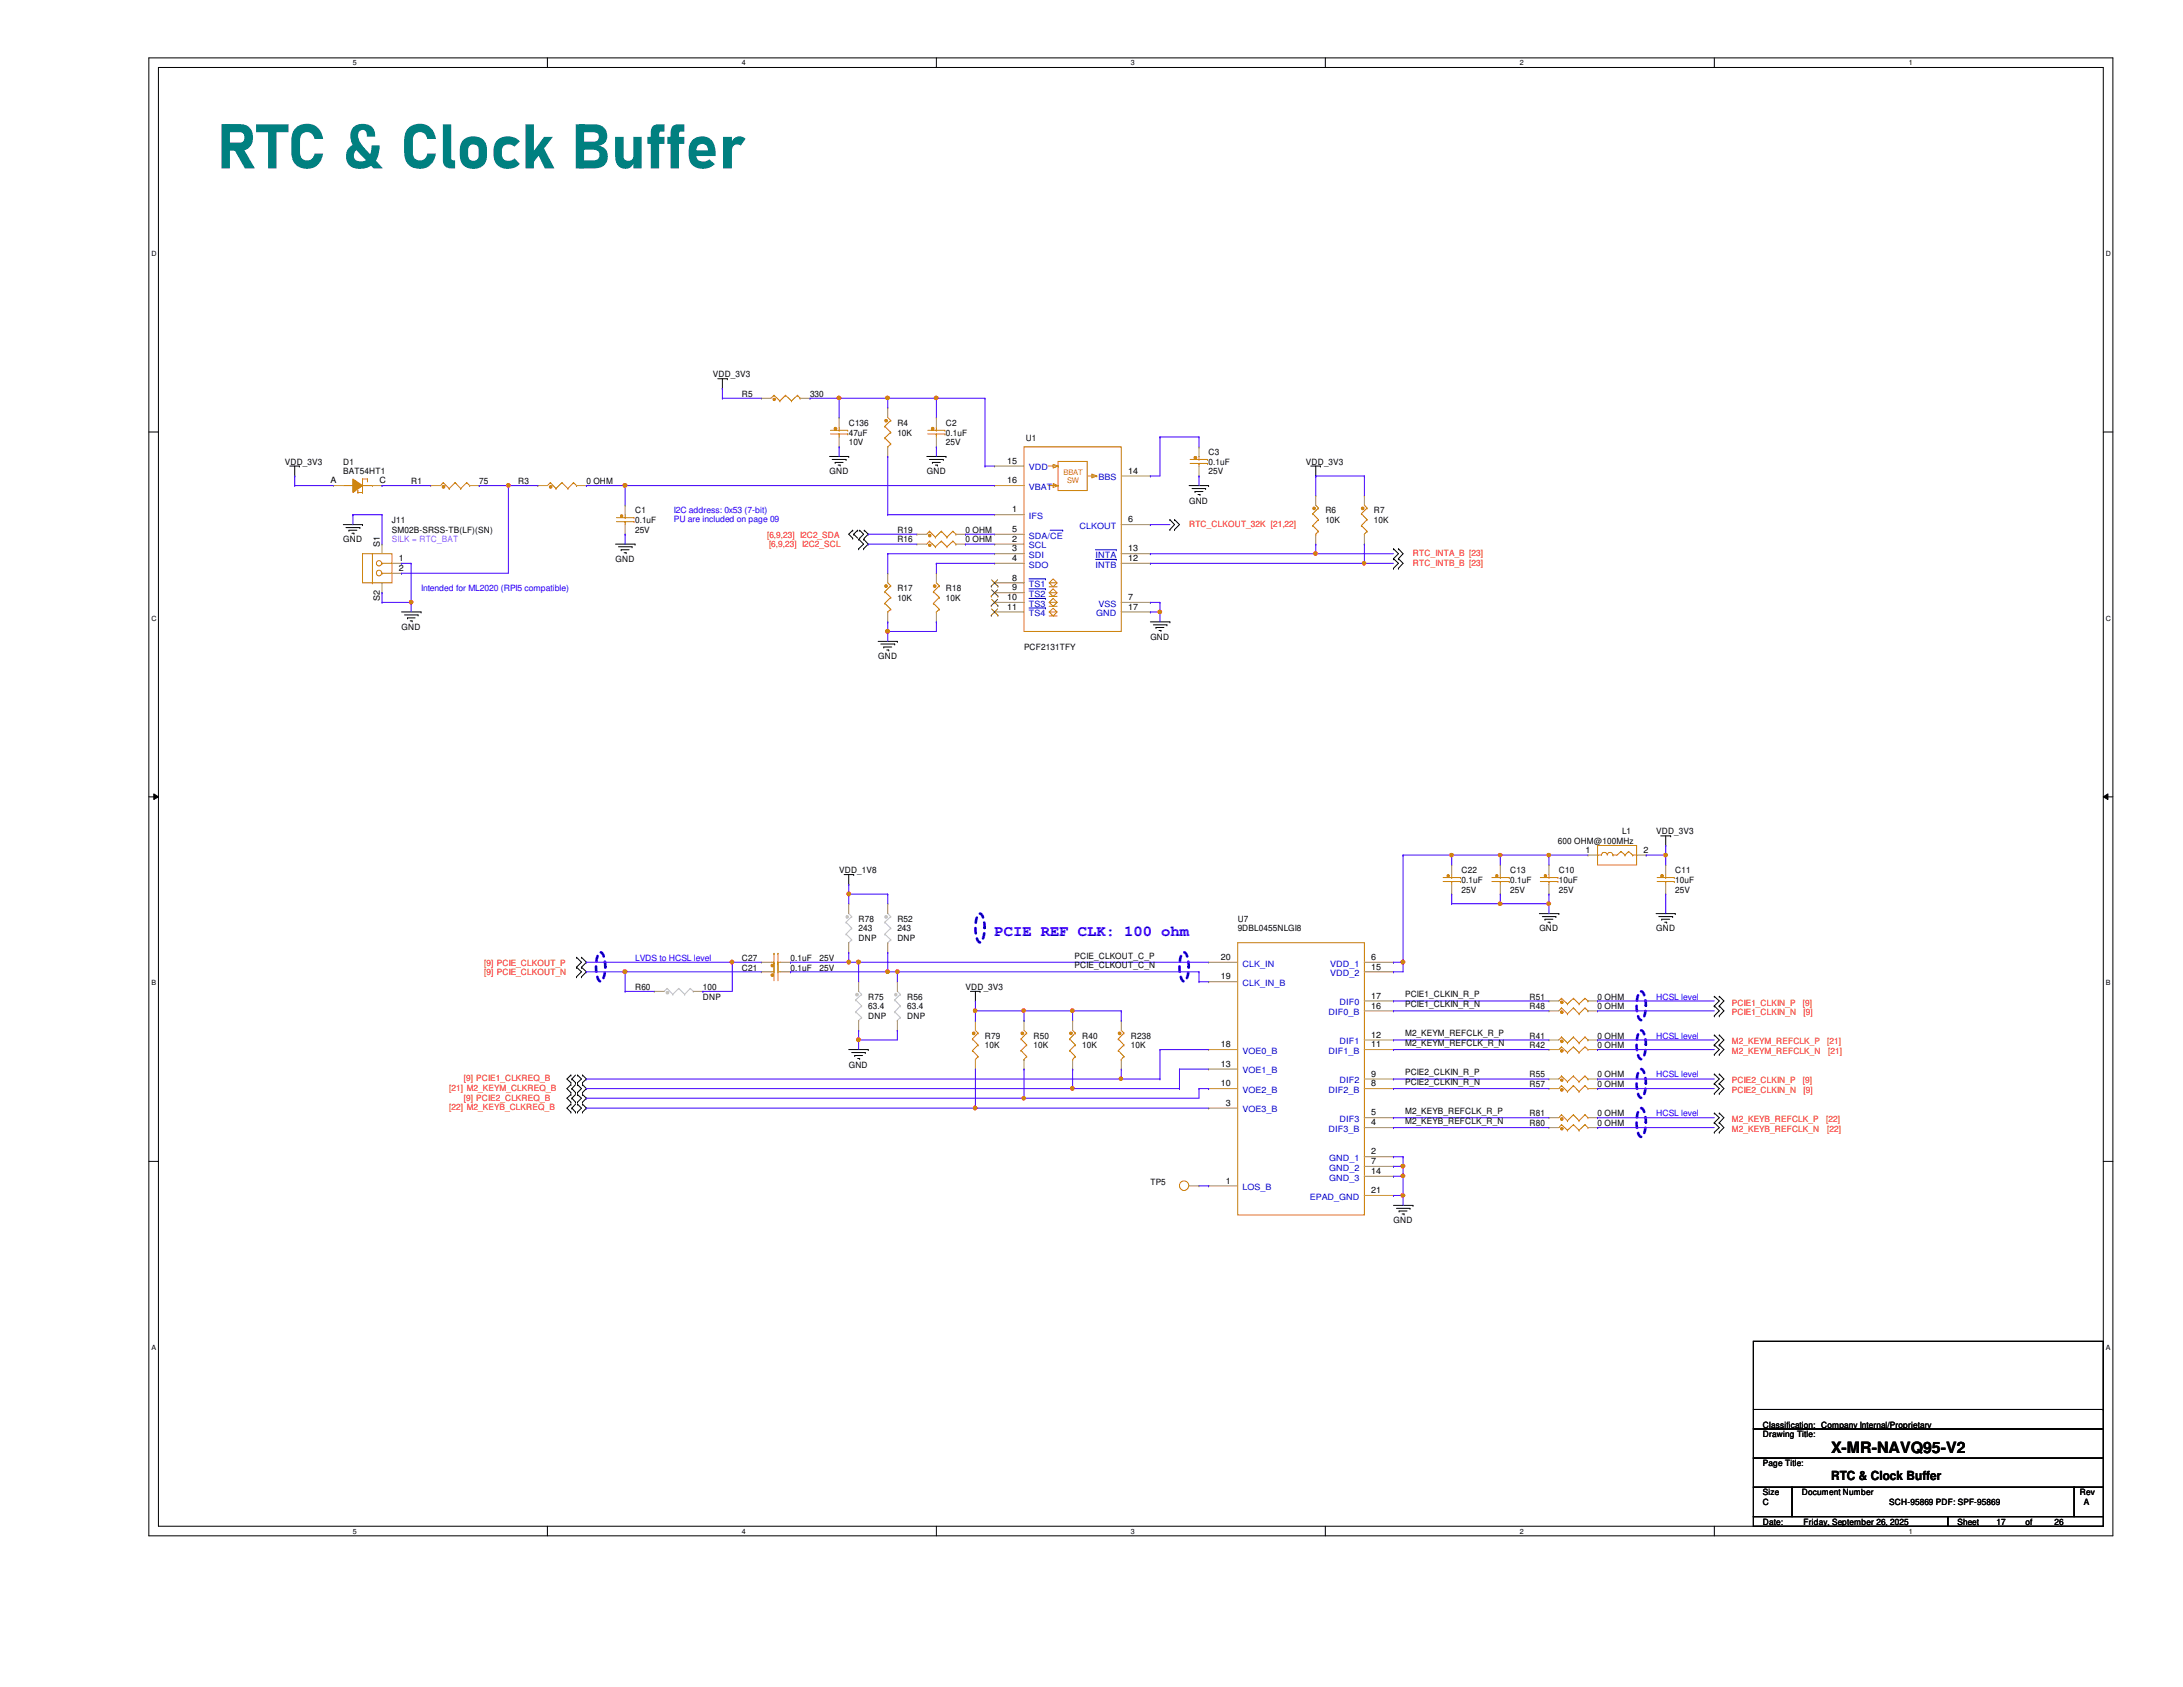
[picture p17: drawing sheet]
<svg xmlns="http://www.w3.org/2000/svg" width="279mm" height="216mm" viewBox="0 0 279 216" stroke-linecap="round" stroke-linejoin="round" font-family="sans-serif">
<defs><g id="words">
<text font-size="8" fill="#008080" x="27.7" y="21.5">RTC &amp; Clock Buffer</text>
<text font-size="2" fill="#00f" x="127.3" y="119.8">PCIE REF CLK: 100 ohm</text>
<text font-size="2" x="234.4" y="186">X-MR-NAVQ95-V2</text>
<text font-size="1.6" x="234.4" y="189.4">RTC &amp; Clock Buffer</text>
<g font-size="1.1">
<text x="91.2" y="48.3">VDD_3V3</text>
<text x="95" y="50.8">R5</text>
<text x="103.7" y="50.8">330</text>
<text x="36.4" y="59.5">VDD_3V3</text>
<text x="43.9" y="59.5">D1</text>
<text x="108.6" y="54.5">C136</text>
<text x="108.6" y="55.8">47uF</text>
<text x="108.6" y="57">10V</text>
<text x="114.9" y="54.5">R4</text>
<text x="114.9" y="55.8">10K</text>
<text x="121.1" y="54.5">C2</text>
<text x="121.1" y="55.8">0.1uF</text>
<text x="121.1" y="57">25V</text>
<text x="128.9" y="59.4">15</text>
<text x="131.3" y="56.5">U1</text>
<text x="154.7" y="58.3">C3</text>
<text x="154.7" y="59.5">0.1uF</text>
<text x="167.1" y="59.5">VDD_3V3</text>
<text x="42.3" y="61.8">A</text>
<text x="43.9" y="60.7">BAT54HT1</text>
<text x="48.6" y="61.8">C</text>
<text x="52.6" y="62">R1</text>
<text x="61.3" y="62">75</text>
<text x="66.3" y="62">R3</text>
<text x="75.1" y="62">0 OHM</text>
<text x="81.3" y="65.7">C1</text>
<text x="106.2" y="60.7">GND</text>
<text x="118.6" y="60.7">GND</text>
<text x="128.9" y="61.8">16</text>
<text x="129.5" y="65.6">1</text>
<text x="144.4" y="60.6">14</text>
<text x="152.2" y="64.5">GND</text>
<text x="154.7" y="60.7">25V</text>
<text x="169.6" y="65.7">R6</text>
<text x="175.9" y="65.7">R7</text>
<text x="43.9" y="69.4">GND</text>
<text x="48.6" y="70" transform="rotate(-90 48.6 70)">S1</text>
<text x="50.2" y="66.9">J11</text>
<text x="50.2" y="68.2">SM02B-SRSS-TB(LF)(SN)</text>
<text x="51.1" y="71.8">1</text>
<text x="78.8" y="71.9">GND</text>
<text x="81.3" y="66.9">0.1uF</text>
<text x="81.3" y="68.2">25V</text>
<text x="114.9" y="68.2">R19</text>
<text x="114.9" y="69.4">R16</text>
<text x="123.6" y="68.2">0 OHM</text>
<text x="123.6" y="69.4">0 OHM</text>
<text x="129.5" y="69.3">2</text>
<text x="129.5" y="70.6">3</text>
<text x="129.5" y="71.8">4</text>
<text x="129.5" y="68.1">5</text>
<text x="144.4" y="70.6">13</text>
<text x="144.4" y="71.8">12</text>
<text x="144.4" y="66.8">6</text>
<text x="169.6" y="66.9">10K</text>
<text x="175.9" y="66.9">10K</text>
<text x="48.6" y="76.9" transform="rotate(-90 48.6 76.9)">S2</text>
<text x="51.1" y="73.1">2</text>
<text x="114.9" y="75.6">R17</text>
<text x="114.9" y="76.9">10K</text>
<text x="121.1" y="75.6">R18</text>
<text x="121.1" y="76.9">10K</text>
<text x="128.9" y="76.8">10</text>
<text x="129.5" y="74.3">8</text>
<text x="129.5" y="75.6">9</text>
<text x="144.4" y="76.8">7</text>
<text x="51.4" y="80.6">GND</text>
<text x="128.9" y="78">11</text>
<text x="131.1" y="83.1">PCF2131TFY</text>
<text x="144.4" y="78">17</text>
<text x="147.2" y="81.9">GND</text>
<text x="112.4" y="84.4">GND</text>
<text x="207.6" y="106.8">L1</text>
<text x="212" y="106.8">VDD_3V3</text>
<text x="107.4" y="111.8">VDD_1V8</text>
<text x="187.1" y="111.8">C22</text>
<text x="187.1" y="113">0.1uF</text>
<text x="193.3" y="111.8">C13</text>
<text x="193.3" y="113">0.1uF</text>
<text x="199.4" y="108">600 OHM@100MHz</text>
<text x="199.5" y="111.8">C10</text>
<text x="199.5" y="113">10uF</text>
<text x="202.9" y="109.1">1</text>
<text x="210.4" y="109.1">2</text>
<text x="214.4" y="111.8">C11</text>
<text x="214.4" y="113">10uF</text>
<text x="109.9" y="118">R78</text>
<text x="109.9" y="119.2">243</text>
<text x="114.9" y="118">R52</text>
<text x="114.9" y="119.2">243</text>
<text x="158.4" y="119.2">9DBL0455NLGI8</text>
<text x="158.4" y="118">U7</text>
<text x="187.1" y="114.3">25V</text>
<text x="193.3" y="114.3">25V</text>
<text x="197" y="119.2">GND</text>
<text x="199.5" y="114.3">25V</text>
<text x="212" y="119.2">GND</text>
<text x="214.4" y="114.3">25V</text>
<text x="95" y="122.9">C27</text>
<text x="95" y="124.2">C21</text>
<text x="101.2" y="122.9">0.1uF</text>
<text x="101.2" y="124.2">0.1uF</text>
<text x="104.9" y="122.9">25V</text>
<text x="104.9" y="124.2">25V</text>
<text x="109.9" y="120.5">DNP</text>
<text x="114.9" y="120.5">DNP</text>
<text x="137.5" y="122.7">PCIE_CLKOUT_C_P</text>
<text x="137.5" y="123.9">PCIE_CLKOUT_C_N</text>
<text x="156.3" y="125.3">19</text>
<text x="156.3" y="122.9">20</text>
<text x="175.5" y="122.9">6</text>
<text x="175.5" y="124.1">15</text>
<text x="81.3" y="126.7">R60</text>
<text x="90" y="126.7">100</text>
<text x="90" y="127.9">DNP</text>
<text x="111.1" y="127.9">R75</text>
<text x="111.1" y="129.2">63.4</text>
<text x="111.1" y="130.4">DNP</text>
<text x="116.1" y="127.9">R56</text>
<text x="116.1" y="129.2">63.4</text>
<text x="116.1" y="130.4">DNP</text>
<text x="123.6" y="126.7">VDD_3V3</text>
<text x="175.5" y="129.1">16</text>
<text x="175.5" y="127.8">17</text>
<text x="179.8" y="127.6">PCIE1_CLKIN_R_P</text>
<text x="179.8" y="128.9">PCIE1_CLKIN_R_N</text>
<text x="195.7" y="127.9">R51</text>
<text x="195.7" y="129.2">R48</text>
<text x="204.5" y="127.9">0 OHM</text>
<text x="204.5" y="129.2">0 OHM</text>
<text x="108.6" y="136.7">GND</text>
<text x="126.1" y="132.9">R79</text>
<text x="126.1" y="134.2">10K</text>
<text x="132.3" y="132.9">R50</text>
<text x="132.3" y="134.2">10K</text>
<text x="138.5" y="132.9">R40</text>
<text x="138.5" y="134.2">10K</text>
<text x="144.7" y="132.9">R238</text>
<text x="144.7" y="134.2">10K</text>
<text x="156.3" y="136.5">13</text>
<text x="156.3" y="134">18</text>
<text x="175.5" y="137.8">9</text>
<text x="175.5" y="134">11</text>
<text x="175.5" y="132.8">12</text>
<text x="179.8" y="137.6">PCIE2_CLKIN_R_P</text>
<text x="179.8" y="132.6">M2_KEYM_REFCLK_R_P</text>
<text x="179.8" y="133.9">M2_KEYM_REFCLK_R_N</text>
<text x="195.7" y="132.9">R41</text>
<text x="195.7" y="134.2">R42</text>
<text x="195.7" y="137.9">R55</text>
<text x="204.5" y="132.9">0 OHM</text>
<text x="204.5" y="134.2">0 OHM</text>
<text x="204.5" y="137.9">0 OHM</text>
<text x="156.3" y="139">10</text>
<text x="156.9" y="141.5">3</text>
<text x="175.5" y="142.7">5</text>
<text x="175.5" y="139">8</text>
<text x="179.8" y="138.9">PCIE2_CLKIN_R_N</text>
<text x="179.8" y="142.6">M2_KEYB_REFCLK_R_P</text>
<text x="179.8" y="143.8">M2_KEYB_REFCLK_R_N</text>
<text x="195.7" y="142.9">R81</text>
<text x="195.7" y="139.1">R57</text>
<text x="204.5" y="142.9">0 OHM</text>
<text x="204.5" y="139.1">0 OHM</text>
<text x="175.5" y="147.7">2</text>
<text x="175.5" y="144">4</text>
<text x="175.5" y="149">7</text>
<text x="195.7" y="144.1">R80</text>
<text x="204.5" y="144.1">0 OHM</text>
<text x="147.2" y="151.6">TP5</text>
<text x="156.9" y="151.5">1</text>
<text x="175.5" y="150.2">14</text>
<text x="175.5" y="152.7">21</text>
<text x="178.4" y="156.5">GND</text>
<text x="225.6" y="183.9">Drawing Title:</text>
<text x="225.6" y="182.7">Classification: Company Internal/Proprietary</text>
<text x="225.6" y="187.7">Page Title:</text>
<text x="225.6" y="191.4">Size</text>
<text x="230.6" y="191.4">Document Number</text>
<text x="266.2" y="191.4">Rev</text>
<text x="225.6" y="195.2">Date:</text>
<text x="225.6" y="192.7">C</text>
<text x="230.8" y="195.2">Friday, September 26, 2025</text>
<text x="241.8" y="192.7">SCH-95869 PDF: SPF-95869</text>
<text x="250.5" y="195.2">Sheet</text>
<text x="255.5" y="195.2">17</text>
<text x="259.2" y="195.2">of</text>
<text x="263" y="195.2">26</text>
<text x="266.7" y="192.7">A</text>
</g>
<g font-size="1.1" fill="#00f">
<text x="86.2" y="65.7">I2C address: 0x53 (7-bit)</text>
<text x="86.2" y="66.8">PU are included on page 09</text>
<text x="53.9" y="75.6">Intended for ML2020 (RPI5 compatible)</text>
<text x="81.3" y="122.9">LVDS to HCSL level</text>
<text x="212" y="127.9">HCSL level</text>
<text x="212" y="132.9">HCSL level</text>
<text x="212" y="137.9">HCSL level</text>
<text x="212" y="142.9">HCSL level</text>
</g>
<g font-size="1.1" fill="#00c">
<text x="131.7" y="60.2">VDD</text>
<text x="131.7" y="62.7">VBAT</text>
<text x="140.6" y="61.5">BBS</text>
<text x="131.7" y="66.4">IFS</text>
<text x="131.7" y="70.2">SCL</text>
<text x="131.7" y="71.4">SDI</text>
<text x="131.7" y="68.9">SDA/CE</text>
<text x="138.2" y="67.7">CLKOUT</text>
<text x="140.2" y="71.4">INTA</text>
<text x="131.7" y="72.6">SDO</text>
<text x="131.7" y="75.1">TS1</text>
<text x="131.7" y="76.4">TS2</text>
<text x="131.7" y="77.6">TS3</text>
<text x="140.2" y="72.6">INTB</text>
<text x="140.6" y="77.6">VSS</text>
<text x="131.7" y="78.9">TS4</text>
<text x="140.3" y="78.9">GND</text>
<text x="159" y="123.7">CLK_IN</text>
<text x="170.3" y="123.7">VDD_1</text>
<text x="170.3" y="124.9">VDD_2</text>
<text x="159" y="126.2">CLK_IN_B</text>
<text x="170.1" y="129.9">DIF0_B</text>
<text x="171.4" y="128.7">DIF0</text>
<text x="159" y="137.4">VOE1_B</text>
<text x="159" y="134.9">VOE0_B</text>
<text x="170.1" y="134.9">DIF1_B</text>
<text x="171.4" y="133.6">DIF1</text>
<text x="159" y="142.4">VOE3_B</text>
<text x="159" y="139.9">VOE2_B</text>
<text x="170.1" y="139.9">DIF2_B</text>
<text x="171.4" y="143.6">DIF3</text>
<text x="171.4" y="138.6">DIF2</text>
<text x="170.1" y="144.9">DIF3_B</text>
<text x="170.1" y="148.6">GND_1</text>
<text x="170.1" y="149.8">GND_2</text>
<text x="159" y="152.3">LOS_B</text>
<text x="167.6" y="153.5">EPAD_GND</text>
<text x="170.1" y="151.1">GND_3</text>
</g>
<text font-size="1.1" fill="#f0f" x="50.2" y="69.4">SILK = RTC_BAT</text>
<g font-size="1.1" fill="#f00">
<text x="98.2" y="68.8">[6,9,23] I2C2_SDA</text>
<text x="98.4" y="70.1">[6,9,23] I2C2_SCL</text>
<text x="152.2" y="67.4">RTC_CLKOUT_32K [21,22]</text>
<text x="180.8" y="71.2">RTC_INTA_B [23]</text>
<text x="180.8" y="72.4">RTC_INTB_B [23]</text>
<text x="62" y="123.6">[9] PCIE_CLKOUT_P</text>
<text x="62" y="124.8">[9] PCIE_CLKOUT_N</text>
<text x="221.7" y="128.7">PCIE1_CLKIN_P</text>
<text x="221.7" y="129.9">PCIE1_CLKIN_N</text>
<text x="230.8" y="128.7">[9]</text>
<text x="230.8" y="129.9">[9]</text>
<text x="221.7" y="133.6">M2_KEYM_REFCLK_P</text>
<text x="221.7" y="134.9">M2_KEYM_REFCLK_N</text>
<text x="233.8" y="133.6">[21]</text>
<text x="234" y="134.9">[21]</text>
<text x="57.5" y="139.6">[21] M2_KEYM_CLKREQ_B</text>
<text x="57.5" y="142.1">[22] M2_KEYB_CLKREQ_B</text>
<text x="59.4" y="138.4">[9] PCIE1_CLKREQ_B</text>
<text x="59.4" y="140.9">[9] PCIE2_CLKREQ_B</text>
<text x="221.7" y="138.6">PCIE2_CLKIN_P</text>
<text x="221.7" y="139.9">PCIE2_CLKIN_N</text>
<text x="221.7" y="143.6">M2_KEYB_REFCLK_P</text>
<text x="230.8" y="138.6">[9]</text>
<text x="230.8" y="139.9">[9]</text>
<text x="233.7" y="143.6">[22]</text>
<text x="221.7" y="144.9">M2_KEYB_REFCLK_N</text>
<text x="233.8" y="144.9">[22]</text>
</g>
<g font-size="1" fill="#cc8006">
<text x="136.1" y="60.8">BBAT</text>
<text x="136.6" y="61.8">SW</text>
</g>
<g font-size=".9">
<text x="45.2" y="8.3">5</text>
<text x="95" y="8.3">4</text>
<text x="144.7" y="8.3">3</text>
<text x="194.5" y="8.3">2</text>
<text x="244.3" y="8.3">1</text>
<text x="19.4" y="32.8">D</text>
<text x="269.5" y="32.8">D</text>
<text x="19.4" y="79.4">C</text>
<text x="269.5" y="79.4">C</text>
<text x="19.4" y="126.1">B</text>
<text x="269.5" y="126.1">B</text>
<text x="19.4" y="172.8">A</text>
<text x="269.5" y="172.8">A</text>
<text x="45.2" y="196.3">5</text>
<text x="95" y="196.3">4</text>
<text x="144.7" y="196.3">3</text>
<text x="194.5" y="196.3">2</text>
<text x="244.3" y="196.3">1</text>
</g>
</g></defs>
<path d="M19.1 7.4h251.3v189.2h-251.3zM20.3 8.6h248.9v186.7h-248.9z" fill="none" stroke="#000" stroke-width=".13"/>
<g fill="#fff">
<path d="M45.2 7.5h.5v1.1h-.5z"/>
<path d="M45.2 195.5h.5v1h-.5z"/>
</g>
<path d="M70.1 7.4v1.2M70.1 195.3v1.3" fill="none" stroke="#000" stroke-width=".13"/>
<g fill="#fff">
<path d="M95 7.5h.5v1.1h-.5z"/>
<path d="M95 195.5h.5v1h-.5z"/>
</g>
<path d="M119.8 7.4v1.2M119.8 195.3v1.3" fill="none" stroke="#000" stroke-width=".13"/>
<g fill="#fff">
<path d="M144.7 7.5h.5v1.1h-.5z"/>
<path d="M144.7 195.5h.5v1h-.5z"/>
</g>
<path d="M169.6 7.4v1.2M169.6 195.3v1.3" fill="none" stroke="#000" stroke-width=".13"/>
<g fill="#fff">
<path d="M194.5 7.5h.5v1.1h-.5z"/>
<path d="M194.5 195.5h.5v1h-.5z"/>
</g>
<path d="M219.4 7.4v1.2M219.4 195.3v1.3" fill="none" stroke="#000" stroke-width=".13"/>
<g fill="#fff">
<path d="M244.3 7.5h.5v1.1h-.5z"/>
<path d="M244.3 195.5h.5v1h-.5z"/>
<path d="M19.4 32h.6v1h-.6z"/>
<path d="M269.5 32h.7v1h-.7z"/>
<path d="M19.4 78.6h.6v1h-.6z"/>
<path d="M269.5 78.6h.7v1h-.7z"/>
</g>
<path d="M19.1 55.3h1.2M269.2 55.3h1.2" fill="none" stroke="#000" stroke-width=".13"/>
<g fill="#fff">
<path d="M19.4 125.3h.6v1h-.6z"/>
<path d="M269.5 125.3h.6v1h-.6z"/>
</g>
<path d="M19.1 102h1.2M19.7 101.6l.6 .4-.6 .3zM269.2 102l.6-.4v.7zM269.2 102h1.2" fill="none" stroke="#000" stroke-width=".13"/>
<path d="M19.7 101.6l.6 .4-.6 .3zM269.2 102l.6-.4v.7z" fill="#000"/>
<g fill="#fff">
<path d="M19.4 172h.5v1h-.5z"/>
<path d="M269.5 172h.6v1h-.6z"/>
</g>
<g fill="none" stroke="#000" stroke-width=".13">
<path d="M37.1 59.6h1.2M37.7 59.6v1.3M38.3 59.6h.1M91.9 48.5h1.2M92.5 49.7h.1M92.5 48.5v1.2M93.1 48.5h.1M106.2 58.4h2.4M106.5 58.8h1.8M106.9 59.2h.1M106.9 59.2h1M107.3 59.5h.2"/>
<path d="M107.5 59.5h.1M108.3 58.8h.1M108.6 58.4h.1M118.6 58.4h2.5M119 58.8h1.7M119.3 59.2h.1M119.3 59.2h1.1M119.7 59.5h.3M120 59.5h.1M120.7 58.8h.1M121.1 58.4h.1M167.8 59.6h1.2"/>
<path d="M168.4 59.6v1.3M169 59.6h.1M37.7 60.9h.1M43.9 67.1h2.5M44.3 67.5h1.8M44.7 67.9h.1M44.7 67.9h1M45 68.2h.3M45.3 68.2h.1M46.1 67.5h.1M46.4 67.1h.1M51.4 78.3h2.5"/>
<path d="M51.8 78.7h1.7M52.2 79.1h.1M52.2 79.1h.9M52.5 79.5h.2M52.7 79.5h.1M53.5 78.7h.1M53.9 78.3h.1M78.8 69.6h2.5M79.2 70h1.7M79.5 70.4h.1M79.5 70.4h1M79.9 70.7h.2"/>
<path d="M80.1 70.7h.1M80.9 70h.1M81.3 69.6h.1M109.1 68.9h.1M109.1 67.9h.1M109.1 67.9l-.5 .5 .5 .5M109.3 68.4h.1M109.3 68.4l.5 .5M109.8 67.9h.1M109.8 67.9l-.5 .5M109.9 70.2h.1M109.9 69h.1"/>
<path d="M109.9 69l.6 .6-.6 .6M110 67.9h.1M110 68.9h.1M110 67.9l.5 .5-.5 .5M110.5 69h.1M110.5 70.2h.1M110.5 69l.6 .6-.6 .6M110.6 67.9h.1M110.6 68.9h.1M110.6 67.9l.5 .5-.5 .5M147.2 79.6h2.5M147.6 80h1.8"/>
<path d="M149.4 80h.1M149.7 79.6h.1M149.7 66.5h.1M149.7 67.8h.1M149.7 66.5l.6 .6-.6 .7M150.3 66.5h.1M150.3 67.8h.1M150.3 66.5l.7 .6-.7 .7M152.2 62.1h2.5M152.6 62.5h1.7M153 62.9h.1M153 62.9h1"/>
<path d="M153.3 63.3h.3M153.6 63.3h.1M154.3 62.5h.1M154.7 62.1h.1M168.4 60.9h.1M178.4 70.2h.1M178.4 71.5h.1M178.4 72.7h.1M178.4 70.2l.6 .7-.6 .6M178.4 71.5l.6 .6-.6 .6M179 70.2h.1M179 71.5h.1"/>
<path d="M179 72.7h.1M179 70.2l.6 .7-.6 .6M179 71.5l.6 .6-.6 .6M112.4 82.1h2.5M112.7 82.4h1.8M113.1 82.8h.1M113.1 82.8h1M113.5 83.2h.2M113.7 83.2h.1M114.5 82.4h.1M114.9 82.1h.1M148 80.3h.1"/>
<path d="M148 80.3h1M148.3 80.7h.3M148.6 80.7h.1M108 111.9h1.3M108.6 113.2h.1M108.6 111.9v1.3M109.3 111.9h.1M197 116.9h2.5M197.4 117.3h1.7M197.7 117.6h.1M197.7 117.6h1.1M198.1 118h.3"/>
<path d="M198.4 118h.1M199.1 117.3h.1M199.5 116.9h.1M212 116.9h2.4M212.3 117.3h1.8M212.6 107h1.2M212.7 117.6h.1M212.7 117.6h1M213.1 118h.2M213.2 108.2h.1M213.2 107v1.2M213.3 118h.1"/>
<path d="M213.8 107h.1M214.1 117.3h.1M214.4 116.9h.1M73.1 138.8h.1M73.1 139.8h.1M73.1 137.6h.1M73.1 138.6h.1M73.1 138.8l-.5 .5 .5 .5M73.1 137.6l-.5 .5 .5 .5M73.2 139.3h.1M73.2 138.1h.1M73.2 138.1l.5 .5"/>
<path d="M73.2 139.3l.5 .5M73.7 139.8h.1M73.7 138.6h.1M73.7 138.8l-.5 .5M73.7 137.6l-.5 .5M73.8 123.8h.1M73.8 122.5h.1M73.8 125h.1M73.8 122.5l.6 .6-.6 .7M73.8 123.8l.6 .6-.6 .6M73.9 139.8h.1M73.9 138.8h.1"/>
<path d="M73.9 138.6h.1M73.9 137.6h.1M73.9 138.8l.5 .5-.5 .5M73.9 137.6l.5 .5-.5 .5M74.4 122.5h.1M74.4 123.8h.1M74.4 125h.1M74.4 122.5l.7 .6-.7 .7M74.4 123.8l.7 .6-.7 .6M74.5 139.8h.1M74.5 138.8h.1M74.5 138.6h.1"/>
<path d="M74.5 137.6h.1M74.5 138.8l.6 .5-.6 .5M74.5 137.6l.6 .5-.6 .5M108.6 134.3h2.5M109 134.7h1.7M109.4 135.1h.1M109.4 135.1h1M109.8 135.5h.2M110 135.5h.1M110.7 134.7h.1M111.1 134.3h.1M124.2 126.9h1.2"/>
<path d="M124.8 128.1h.1M124.8 126.9v1.2M125.4 126.9h.1M219.4 138.7h.1M219.4 137.5h.1M219.4 140h.1M219.4 128.7h.1M219.4 127.5h.1M219.4 130h.1M219.4 133.7h.1M219.4 132.5h.1M219.4 135h.1"/>
<path d="M219.4 137.5l.6 .6-.6 .6M219.4 138.7l.6 .6-.6 .7M219.4 127.5l.6 .6-.6 .6M219.4 128.7l.6 .7-.6 .6M219.4 132.5l.6 .6-.6 .6M219.4 133.7l.6 .6-.6 .7M220 137.5h.1M220 138.7h.1M220 140h.1M220 127.5h.1M220 128.7h.1M220 130h.1"/>
<path d="M220 132.5h.1M220 133.7h.1M220 135h.1M220 137.5l.6 .6-.6 .6M220 138.7l.6 .6-.6 .7M220 127.5l.6 .6-.6 .6M220 128.7l.6 .7-.6 .6M220 132.5l.6 .6-.6 .6M220 133.7l.6 .6-.6 .7M19.1 148.6h1.2M73.1 141.3h.1M73.1 142.3h.1"/>
<path d="M73.1 140.1h.1M73.1 141.1h.1M73.1 141.3l-.5 .5 .5 .5M73.1 140.1l-.5 .4 .5 .6M73.2 141.8h.1M73.2 140.5h.1M73.2 141.8l.5 .5M73.2 140.5l.5 .6M73.7 142.3h.1M73.7 141.1h.1M73.7 140.1l-.5 .4M73.7 141.3l-.5 .5"/>
<path d="M73.9 142.3h.1M73.9 141.3h.1M73.9 141.1h.1M73.9 140.1h.1M73.9 141.3l.5 .5-.5 .5M73.9 140.1l.5 .4-.5 .6M74.5 142.3h.1M74.5 141.3h.1M74.5 141.1h.1M74.5 140.1h.1M74.5 141.3l.6 .5-.6 .5M74.5 140.1l.6 .4-.6 .6"/>
<path d="M178.4 154.3h2.4M178.7 154.6h1.8M179.1 155h.1M179.1 155h1M179.5 155.4h.2M179.7 155.4h.1M180.5 154.6h.1M180.8 154.3h.1M219.4 143.7h.1M219.4 142.5h.1M219.4 144.9h.1M219.4 142.5l.6 .5-.6 .7"/>
<path d="M219.4 143.7l.6 .6-.6 .6M220 142.5h.1M220 143.7h.1M220 144.9h.1M220 142.5l.6 .5-.6 .7M220 143.7l.6 .6-.6 .6M269.2 148.6h1.2M224.4 171.7h44.8v11.2h-44.8zM224.4 182.9h44.8v3.7h-44.8zM224.4 186.6h44.8v3.7h-44.8zM224.4 190.3h5v3.8h-5zM224.4 194.1h24.9v1.2h-24.9z"/>
<path d="M224.4 180.4h44.8M229.4 190.3h36.1v3.8h-36.1zM249.3 194.1h19.9v1.2h-19.9zM265.5 190.3h3.7v3.8h-3.7zM269.2 180.4h.1"/>
</g>
<path d="M125.2 117l.2-.1a1.36 1.36 0 0 1 .6 1.3 3.8 3.8 0 0 1-.4 2.3l-.2 .1a1.34 1.34 0 0 1-.5-1.3 3.8 3.8 0 0 1 .3-2.3zM76.7 122l.2-.1a1.38 1.38 0 0 1 .5 1.2 3.9 3.9 0 0 1-.3 2.4l-.2 .1a1.34 1.34 0 0 1-.6-1.3 3.9 3.9 0 0 1 .4-2.3zM151.4 122l.2-.1a1.38 1.38 0 0 1 .5 1.2 3.9 3.9 0 0 1-.4 2.4l-.1 .1a1.34 1.34 0 0 1-.6-1.3 3.9 3.9 0 0 1 .4-2.3zM209.9 127l.2-.1a1.36 1.36 0 0 1 .5 1.2 3.8 3.8 0 0 1-.4 2.4l-.1 .1a1.34 1.34 0 0 1-.6-1.3 3.8 3.8 0 0 1 .4-2.3zM209.9 132l.2-.1a1.36 1.36 0 0 1 .5 1.2 3.8 3.8 0 0 1-.4 2.4l-.1 .1a1.34 1.34 0 0 1-.6-1.3 3.8 3.8 0 0 1 .4-2.3zM209.9 136.9l.2-.1a1.36 1.36 0 0 1 .5 1.3 3.8 3.8 0 0 1-.4 2.3l-.1 .1a1.34 1.34 0 0 1-.6-1.3 3.8 3.8 0 0 1 .4-2.3zM209.9 141.9l.2-.1a1.36 1.36 0 0 1 .5 1.3 3.8 3.8 0 0 1-.4 2.3l-.1 .1a1.34 1.34 0 0 1-.6-1.3 3.8 3.8 0 0 1 .4-2.3z" fill="none" stroke="#00f" stroke-width=".34" stroke-dasharray=".7 .7"/>
<path d="M119.5 75.7h.1M119.5 77.2h.1M119.5 75.7l.7 .8M119.5 77.2l.7 .8M119.8 78.3h.1M119.8 74.6l.4 .4M120.2 75h.1M120.2 76.5h.1M120.2 78h.1M120.2 75l-.7 .7M120.2 76.5l-.7 .7M120.2 78l-.4 .3" fill="none" stroke="#cc8006" stroke-width=".13"/>
<path d="M119.5 74.9h.3v.2h-.3z" fill-rule="evenodd" fill="#cc8006"/>
<g fill="none" stroke="#cc8006" stroke-width=".13">
<path d="M56.7 61.8h.1M56.7 61.8l-.3 .3M56.7 61.8l.8 .7M57.5 62.5h.1M58.3 61.8h.1M58.3 61.8l-.8 .7M58.3 61.8l.7 .7M59 62.5h.1M59.7 61.8h.1M59.7 61.8l-.7 .7M59.7 61.8l.4 .3M60.1 62.1h.1"/>
<path d="M119.5 74.9h.3v.2h-.3z"/>
</g>
<path d="M119.8 73.4h.1M119.8 79.6h.1M119.8 73.4v1.2M119.8 78.3v1.3" fill="none" stroke="#a84" stroke-width=".13"/>
<path d="M56.6 62.2h.3v.2h-.3z" fill-rule="evenodd" fill="#cc8006"/>
<g fill="none" stroke="#cc8006" stroke-width=".13">
<path d="M56.6 62.2h.3v.2h-.3zM130.7 133h.1M130.7 134.5h.1M130.7 133l.7 .7M130.7 134.5l.7 .7M131.1 135.6h.1M131.1 131.9l.3 .3M131.4 132.2h.1M131.4 133.7h.1M131.4 135.2h.1M131.4 132.2l-.7 .8M131.4 133.7l-.7 .8"/>
<path d="M131.4 135.2l-.3 .4"/>
</g>
<path d="M55.1 62.1h.1M55.1 62.1h1.3M60.1 62.1h1.2M61.3 62.1h.1" fill="none" stroke="#a84" stroke-width=".13"/>
<path d="M130.7 132.1h.3v.3h-.3z" fill-rule="evenodd" fill="#cc8006"/>
<path d="M99.1 122h.1M99.1 122v2.2M99.6 122h.1M99.6 123.1h.1M99.6 122v2.2M99.6 123.1h.3M130.7 132.1h.3v.3h-.3z" fill="none" stroke="#cc8006" stroke-width=".13"/>
<path d="M131.1 130.6h.1M131.1 136.8h.1M131.1 130.6v1.3M131.1 135.6v1.2" fill="none" stroke="#a84" stroke-width=".13"/>
<path d="M98.7 123.4h.3v.3h-.3z" fill-rule="evenodd" fill="#cc8006"/>
<path d="M106.3 55.5h2.2M106.3 55.1h2.2M107.4 55.5h.1M107.4 55.5v.4M108.5 55.5h.1M108.5 55.1h.1M98.7 123.1h.4M98.7 123.4h.3v.3h-.3zM99.1 123.1h.1" fill="none" stroke="#cc8006" stroke-width=".13"/>
<path d="M97.5 123.1h.1M97.5 123.1h1.2M99.9 123.1h1.3M101.2 123.1h.1" fill="none" stroke="#a84" stroke-width=".13"/>
<path d="M106.8 54.7h.3v.3h-.3z" fill-rule="evenodd" fill="#cc8006"/>
<path d="M106.8 54.7h.3v.3h-.3zM107.4 55.1h.1M107.4 54.7v.4M152.3 59.3h2.3M152.3 58.8h2.3M153.5 59.3h.1M153.5 59.3v.3M154.6 59.3h.1M154.6 58.8h.1" fill="none" stroke="#cc8006" stroke-width=".13"/>
<path d="M107.4 53.4h.1M107.4 57.2h.1M107.4 53.4v1.3M107.4 55.9v1.3" fill="none" stroke="#a84" stroke-width=".13"/>
<path d="M152.9 58.5h.2v.2h-.2z" fill-rule="evenodd" fill="#cc8006"/>
<path d="M152.9 58.5h.2v.2h-.2zM153.5 58.8h.1M153.5 58.4v.4M190.9 112.8h2.3M190.9 112.3h2.3M192 112.8h.1M192 112.8v.4M193.2 112.8h.1M193.2 112.3h.1" fill="none" stroke="#cc8006" stroke-width=".13"/>
<path d="M153.5 57.2h.1M153.5 57.2v1.2M153.5 59.6v1.3M153.5 60.9h.1" fill="none" stroke="#a84" stroke-width=".13"/>
<path d="M191.5 112h.2v.2h-.2z" fill-rule="evenodd" fill="#cc8006"/>
<g fill="none" stroke="#cc8006" stroke-width=".13">
<path d="M70.4 61.8h.1M70.4 61.8l-.3 .3M70.4 61.8l.8 .7M71.2 62.5h.1M71.9 61.8h.1M71.9 61.8l-.7 .7M71.9 61.8l.8 .7M72.7 62.5h.1M73.4 61.8h.1M73.4 61.8l-.7 .7M73.4 61.8l.4 .3M73.8 62.1h.1"/>
<path d="M191.5 112h.2v.2h-.2zM192 112.3h.1M192 111.9v.4"/>
</g>
<path d="M192 110.7h.1M192 114.4h.1M192 110.7v1.2M192 113.2v1.2" fill="none" stroke="#a84" stroke-width=".13"/>
<path d="M70.4 62.2h.2v.2h-.2z" fill-rule="evenodd" fill="#cc8006"/>
<g fill="none" stroke="#cc8006" stroke-width=".13">
<path d="M70.4 62.2h.2v.2h-.2zM199.9 142.7h.1M199.9 142.7l-.4 .3M199.9 142.7l.7 .7M200.6 143.4h.1M201.4 142.7h.1M201.4 142.7l-.8 .7M201.4 142.7l.7 .7M202.1 143.4h.1M202.9 142.7h.1M202.9 142.7l-.8 .7M202.9 142.7l.3 .3"/>
<path d="M203.2 143h.1"/>
</g>
<path d="M68.8 62.1h.1M68.8 62.1h1.3M73.8 62.1h1.3M75.1 62.1h.1" fill="none" stroke="#a84" stroke-width=".13"/>
<path d="M199.8 143.1h.2v.2h-.2z" fill-rule="evenodd" fill="#cc8006"/>
<g fill="none" stroke="#cc8006" stroke-width=".13">
<path d="M113.2 54.6h.1M113.2 56h.1M113.2 54.6l.8 .7M113.2 56l.8 .8M113.6 57.2h.1M113.6 53.4l.4 .4M114 53.8h.1M114 55.3h.1M114 56.8h.1M114 53.8l-.8 .8M114 55.3l-.8 .7M114 56.8l-.4 .4"/>
<path d="M199.8 143.1h.2v.2h-.2z"/>
</g>
<path d="M198.2 143h.1M198.2 143h1.3M203.2 143h1.3M204.5 143h.1" fill="none" stroke="#a84" stroke-width=".13"/>
<path d="M113.3 53.7h.2v.3h-.2z" fill-rule="evenodd" fill="#cc8006"/>
<g fill="none" stroke="#cc8006" stroke-width=".13">
<path d="M113.3 53.7h.2v.3h-.2zM143.1 133h.1M143.1 134.5h.1M143.1 133l.7 .7M143.1 134.5l.7 .7M143.5 135.6h.1M143.5 131.9l.3 .3M143.8 132.2h.1M143.8 133.7h.1M143.8 135.2h.1M143.8 132.2l-.7 .8M143.8 133.7l-.7 .8"/>
<path d="M143.8 135.2l-.3 .4"/>
</g>
<path d="M113.6 52.2h.1M113.6 58.4h.1M113.6 52.2v1.2M113.6 57.2v1.2" fill="none" stroke="#a84" stroke-width=".13"/>
<path d="M143.2 132.1h.2v.3h-.2z" fill-rule="evenodd" fill="#cc8006"/>
<g fill="none" stroke="#cc8006" stroke-width=".13">
<path d="M174.2 65.7h.1M174.2 67.3h.1M174.2 65.7l.8 .8M174.2 67.3l.8 .7M174.6 68.4h.1M174.6 64.6l.4 .4M175 65h.1M175 66.5h.1M175 68h.1M175 65l-.8 .7M175 66.5l-.8 .8M175 68l-.4 .4"/>
<path d="M143.2 132.1h.2v.3h-.2z"/>
</g>
<path d="M143.5 130.6h.1M143.5 136.8h.1M143.5 130.6v1.3M143.5 135.6v1.2" fill="none" stroke="#a84" stroke-width=".13"/>
<path d="M174.3 64.9h.2v.3h-.2z" fill-rule="evenodd" fill="#cc8006"/>
<path d="M43.9 62.1h1.3M45.2 62.1h.1M45.8 63h.1M45.8 63h.6M46.4 63h.1M46.4 62.1h1.3M47 61.3h.1M47 61.3h-.6v1.7M47.7 62.1h.1M174.3 64.9h.2v.3h-.2z" fill="none" stroke="#cc8006" stroke-width=".13"/>
<path d="M174.6 63.4h.1M174.6 69.6h.1M174.6 63.4v1.2M174.6 68.4v1.2" fill="none" stroke="#a84" stroke-width=".13"/>
<path d="M45.2 61.3l1.2 .8-1.2 .9z" fill-rule="evenodd" fill="#cc8006"/>
<g fill="none" stroke="#cc8006" stroke-width=".13">
<path d="M45.2 61.3l1.2 .8-1.2 .9zM45.8 62.8h.1M45.8 62.8v.2M47 61.6h.1M47 61.3v.3M199.9 132.7h.1M199.9 132.7l-.4 .4M199.9 132.7l.7 .8M200.6 133.5h.1M201.4 132.7h.1M201.4 132.7l-.8 .8M201.4 132.7l.7 .8"/>
<path d="M202.1 133.5h.1M202.9 132.7h.1M202.9 132.7l-.8 .8M202.9 132.7l.3 .4M203.2 133.1h.1"/>
</g>
<path d="M42.7 62.1h.1M42.7 62.1h1.2M47.7 62.1h1.2M48.9 62.1h.1" fill="none" stroke="#a84" stroke-width=".13"/>
<path d="M199.8 133.1h.2v.3h-.2z" fill-rule="evenodd" fill="#cc8006"/>
<g fill="none" stroke="#cc8006" stroke-width=".13">
<path d="M99.1 50.6h.1M99.1 50.6l-.4 .4M99.1 50.6l.7 .7M99.8 51.3h.1M100.5 50.6h.1M100.5 50.6l-.7 .7M100.5 50.6l.8 .7M101.3 51.3h.1M102.1 50.6h.1M102.1 50.6l-.8 .7M102.1 50.6l.3 .4M102.4 51h.1"/>
<path d="M199.8 133.1h.2v.3h-.2z"/>
</g>
<path d="M198.2 133.1h.1M198.2 133.1h1.3M203.2 133.1h1.3M204.5 133.1h.1" fill="none" stroke="#a84" stroke-width=".13"/>
<path d="M99 51h.2v.2h-.2z" fill-rule="evenodd" fill="#cc8006"/>
<g fill="none" stroke="#cc8006" stroke-width=".13">
<path d="M99 51h.2v.2h-.2zM199.9 127.8h.1M199.9 127.8l-.4 .3M199.9 127.8l.7 .7M200.6 128.5h.1M201.4 127.8h.1M201.4 127.8l-.8 .7M201.4 127.8l.7 .7M202.1 128.5h.1M202.9 127.8h.1M202.9 127.8l-.8 .7M202.9 127.8l.3 .3"/>
<path d="M203.2 128.1h.1"/>
</g>
<path d="M97.5 51h.1M97.5 51h1.2M102.4 51h1.3M103.7 51h.1" fill="none" stroke="#a84" stroke-width=".13"/>
<path d="M199.8 128.1h.2v.3h-.2z" fill-rule="evenodd" fill="#cc8006"/>
<g fill="none" stroke="#cc8006" stroke-width=".13">
<path d="M199.8 128.1h.2v.3h-.2zM199.9 143.9h.1M199.9 143.9l-.4 .4M199.9 143.9l.7 .8M200.6 144.7h.1M201.4 143.9h.1M201.4 143.9l-.8 .8M201.4 143.9l.7 .8M202.1 144.7h.1M202.9 143.9h.1M202.9 143.9l-.8 .8M202.9 143.9l.3 .4"/>
<path d="M203.2 144.3h.1"/>
</g>
<path d="M198.2 128.1h.1M198.2 128.1h1.3M203.2 128.1h1.3M204.5 128.1h.1" fill="none" stroke="#a84" stroke-width=".13"/>
<path d="M199.8 144.3h.2v.3h-.2z" fill-rule="evenodd" fill="#cc8006"/>
<path d="M199.8 144.3h.2v.3h-.2z" fill="none" stroke="#cc8006" stroke-width=".13"/>
<path d="M198.2 144.3h.1M198.2 144.3h1.3M203.2 144.3h1.3M204.5 144.3h.1" fill="none" stroke="#a84" stroke-width=".13"/>
<path d="M85.4 126.5h.1M85.4 126.5l-.4 .4M85.4 126.5l.7 .8M86.1 127.3h.1M86.9 126.5h.1M86.9 126.5l-.8 .8M86.9 126.5l.7 .8M87.6 127.3h.1M88.3 126.5h.1M88.3 126.5l-.7 .8M88.3 126.5l.4 .4M88.7 126.9h.1" fill="none" stroke="#c0c0c0" stroke-width=".13"/>
<path d="M85.3 126.9h.2v.3h-.2z" fill-rule="evenodd" fill="#c0c0c0"/>
<path d="M85.3 126.9h.2v.3h-.2z" fill="none" stroke="#c0c0c0" stroke-width=".13"/>
<path d="M83.7 126.9h.1M83.7 126.9h1.3M88.7 126.9h1.3M90 126.9h.1" fill="none" stroke="#a84" stroke-width=".13"/>
<path d="M99.1 123.3h.1M99.1 123.3v2.2M99.6 123.3h.1M99.6 124.4h.1M99.6 123.3v2.2M99.6 124.4h.3" fill="none" stroke="#cc8006" stroke-width=".13"/>
<path d="M98.7 124.7h.3v.2h-.3z" fill-rule="evenodd" fill="#cc8006"/>
<g fill="none" stroke="#cc8006" stroke-width=".13">
<path d="M98.7 124.4h.4M98.7 124.7h.3v.2h-.3zM99.1 124.4h.1M158.4 120.6h16.2v34.9h-16.2zM199.9 134h.1M199.9 134l-.4 .3M199.9 134l.7 .7M200.6 134.7h.1M201.4 134h.1M201.4 134l-.8 .7M201.4 134l.7 .7M202.1 134.7h.1"/>
<path d="M202.9 134h.1M202.9 134l-.8 .7M202.9 134l.3 .3M203.2 134.3h.1"/>
</g>
<g fill="none" stroke="#a84" stroke-width=".13">
<path d="M97.5 124.4h.1M97.5 124.4h1.2M99.9 124.4h1.3M101.2 124.4h.1M154.7 139.3h.1M154.7 136.8h.1M154.7 134.3h.1M154.7 125.6h.1M154.7 123.1h.1M154.7 139.3h3.7M154.7 136.8h3.7M154.7 134.3h3.7"/>
<path d="M154.7 125.6h3.7M154.7 123.1h3.7M174.6 124.4h3.8M174.6 139.3h3.8M174.6 134.3h3.8M174.6 123.1h3.8M174.6 138.1h3.8M174.6 133.1h3.8M174.6 129.4h3.8M174.6 128.1h3.8M178.4 123.1h.1M178.4 139.3h.1"/>
<path d="M178.4 138.1h.1M178.4 134.3h.1M178.4 133.1h.1M178.4 124.4h.1M178.4 129.4h.1M178.4 128.1h.1M154.7 151.8h.1M154.7 141.8h.1M154.7 151.8h3.7M154.7 141.8h3.7M174.6 148h3.8M174.6 144.3h3.8"/>
<path d="M174.6 143h3.8M174.6 149.3h3.8M174.6 150.5h3.8M174.6 153h3.8M178.4 148h.1M178.4 144.3h.1M178.4 143h.1M178.4 149.3h.1M178.4 150.5h.1M178.4 153h.1"/>
</g>
<path d="M199.8 134.4h.2v.2h-.2z" fill-rule="evenodd" fill="#cc8006"/>
<path d="M199.8 134.4h.2v.2h-.2z" fill="none" stroke="#cc8006" stroke-width=".13"/>
<path d="M198.2 134.3h.1M198.2 134.3h1.3M203.2 134.3h1.3M204.5 134.3h.1" fill="none" stroke="#a84" stroke-width=".13"/>
<path d="M108.3 118h.1M108.3 119.5h.1M108.3 118l.7 .8M108.3 119.5l.7 .8M108.6 116.9l.4 .4M109 117.3h.1M109 118.8h.1M109 117.3l-.7 .7M109 118.8l-.7 .7M108.6 120.6h.1M109 120.3h.1M109 120.3l-.4 .3" fill="none" stroke="#c0c0c0" stroke-width=".13"/>
<path d="M108.3 117.2h.2v.3h-.2z" fill-rule="evenodd" fill="#c0c0c0"/>
<path d="M108.3 117.2h.2v.3h-.2z" fill="none" stroke="#c0c0c0" stroke-width=".13"/>
<path d="M108.6 115.7h.1M108.6 115.7v1.2M108.6 121.9h.1M108.6 120.6v1.3" fill="none" stroke="#a84" stroke-width=".13"/>
<path d="M199.9 137.7h.1M199.9 137.7l-.4 .4M199.9 137.7l.7 .7M200.6 138.4h.1M201.4 137.7h.1M201.4 137.7l-.8 .7M201.4 137.7l.7 .7M202.1 138.4h.1M202.9 137.7h.1M202.9 137.7l-.8 .7M202.9 137.7l.3 .4M203.2 138.1h.1" fill="none" stroke="#cc8006" stroke-width=".13"/>
<path d="M199.8 138.1h.2v.2h-.2z" fill-rule="evenodd" fill="#cc8006"/>
<path d="M199.8 138.1h.2v.2h-.2z" fill="none" stroke="#cc8006" stroke-width=".13"/>
<path d="M198.2 138.1h.1M198.2 138.1h1.3M203.2 138.1h1.3M204.5 138.1h.1" fill="none" stroke="#a84" stroke-width=".13"/>
<path d="M109.5 128h.1M109.5 129.5h.1M109.5 128l.8 .7M109.5 129.5l.8 .7M109.9 130.6h.1M109.9 126.9l.4 .4M110.3 127.3h.1M110.3 128.7h.1M110.3 130.2h.1M110.3 127.3l-.8 .7M110.3 128.7l-.8 .8M110.3 130.2l-.4 .4" fill="none" stroke="#c0c0c0" stroke-width=".13"/>
<path d="M109.6 127.2h.2v.2h-.2z" fill-rule="evenodd" fill="#c0c0c0"/>
<path d="M109.6 127.2h.2v.2h-.2z" fill="none" stroke="#c0c0c0" stroke-width=".13"/>
<path d="M109.9 125.6h.1M109.9 131.9h.1M109.9 125.6v1.3M109.9 130.6v1.3" fill="none" stroke="#a84" stroke-width=".13"/>
<path d="M199.9 129h.1M199.9 129l-.4 .4M199.9 129l.7 .8M200.6 129.8h.1M201.4 129h.1M201.4 129l-.8 .8M201.4 129l.7 .8M202.1 129.8h.1M202.9 129h.1M202.9 129l-.8 .8M202.9 129l.3 .4M203.2 129.4h.1" fill="none" stroke="#cc8006" stroke-width=".13"/>
<path d="M199.8 129.4h.2v.3h-.2z" fill-rule="evenodd" fill="#cc8006"/>
<g fill="none" stroke="#cc8006" stroke-width=".13">
<path d="M136.9 133h.1M136.9 134.5h.1M136.9 133l.7 .7M136.9 134.5l.7 .7M137.3 135.6h.1M137.3 131.9l.3 .3M137.6 132.2h.1M137.6 133.7h.1M137.6 135.2h.1M137.6 132.2l-.7 .8M137.6 133.7l-.7 .8M137.6 135.2l-.3 .4"/>
<path d="M199.8 129.4h.2v.3h-.2z"/>
</g>
<path d="M198.2 129.4h.1M198.2 129.4h1.3M203.2 129.4h1.3M204.5 129.4h.1" fill="none" stroke="#a84" stroke-width=".13"/>
<path d="M136.9 132.1h.3v.3h-.3z" fill-rule="evenodd" fill="#cc8006"/>
<path d="M136.9 132.1h.3v.3h-.3z" fill="none" stroke="#cc8006" stroke-width=".13"/>
<path d="M137.3 130.6h.1M137.3 136.8h.1M137.3 130.6v1.3M137.3 135.6v1.2" fill="none" stroke="#a84" stroke-width=".13"/>
<path d="M113.2 118h.1M113.2 119.5h.1M113.2 118l.8 .8M113.2 119.5l.8 .8M113.6 116.9l.4 .4M114 117.3h.1M114 118.8h.1M114 117.3l-.8 .7M114 118.8l-.8 .7M113.6 120.6h.1M114 120.3h.1M114 120.3l-.4 .3" fill="none" stroke="#c0c0c0" stroke-width=".13"/>
<path d="M113.3 117.2h.2v.3h-.2z" fill-rule="evenodd" fill="#c0c0c0"/>
<g fill="none" stroke="#c0c0c0" stroke-width=".13">
<path d="M113.3 117.2h.2v.3h-.2zM114.5 128h.1M114.5 129.5h.1M114.5 128l.7 .7M114.5 129.5l.7 .7M114.9 130.6h.1M114.9 126.9l.3 .4M115.2 127.3h.1M115.2 128.7h.1M115.2 130.2h.1M115.2 127.3l-.7 .7M115.2 128.7l-.7 .8"/>
<path d="M115.2 130.2l-.3 .4"/>
</g>
<path d="M113.6 115.7h.1M113.6 115.7v1.2M113.6 121.9h.1M113.6 120.6v1.3" fill="none" stroke="#a84" stroke-width=".13"/>
<path d="M114.5 127.2h.3v.2h-.3z" fill-rule="evenodd" fill="#c0c0c0"/>
<path d="M114.5 127.2h.3v.2h-.3z" fill="none" stroke="#c0c0c0" stroke-width=".13"/>
<path d="M114.9 125.6h.1M114.9 131.9h.1M114.9 125.6v1.3M114.9 130.6v1.3" fill="none" stroke="#a84" stroke-width=".13"/>
<path d="M118.7 55.5h2.2M118.7 55.1h2.2M119.8 55.5h.1M119.8 55.5v.4M120.9 55.5h.1M120.9 55.1h.1" fill="none" stroke="#cc8006" stroke-width=".13"/>
<path d="M119.2 54.7h.3v.3h-.3z" fill-rule="evenodd" fill="#cc8006"/>
<g fill="none" stroke="#cc8006" stroke-width=".13">
<path d="M119.2 54.7h.3v.3h-.3zM119.8 55.1h.1M119.8 54.7v.4M199.9 138.9h.1M199.9 138.9l-.4 .4M199.9 138.9l.7 .8M200.6 139.7h.1M201.4 138.9h.1M201.4 138.9l-.8 .8M201.4 138.9l.7 .8M202.1 139.7h.1M202.9 138.9h.1"/>
<path d="M202.9 138.9l-.8 .8M202.9 138.9l.3 .4M203.2 139.3h.1"/>
</g>
<path d="M119.8 53.4h.1M119.8 57.2h.1M119.8 53.4v1.3M119.8 55.9v1.3" fill="none" stroke="#a84" stroke-width=".13"/>
<path d="M199.8 139.4h.2v.2h-.2z" fill-rule="evenodd" fill="#cc8006"/>
<g fill="none" stroke="#cc8006" stroke-width=".13">
<path d="M124.5 133h.1M124.5 134.5h.1M124.5 133l.7 .7M124.5 134.5l.7 .7M124.8 135.6h.1M124.8 131.9l.4 .3M125.2 132.2h.1M125.2 133.7h.1M125.2 135.2h.1M125.2 132.2l-.7 .8M125.2 133.7l-.7 .8M125.2 135.2l-.4 .4"/>
<path d="M199.8 139.4h.2v.2h-.2z"/>
</g>
<path d="M198.2 139.3h.1M198.2 139.3h1.3M203.2 139.3h1.3M204.5 139.3h.1" fill="none" stroke="#a84" stroke-width=".13"/>
<path d="M124.5 132.1h.2v.3h-.2z" fill-rule="evenodd" fill="#cc8006"/>
<g fill="none" stroke="#cc8006" stroke-width=".13">
<path d="M46.4 70.9h.1M46.4 70.9v3.7h1.3M46.4 70.9h1.3M47.7 70.9h2.5v3.7h-2.5zM47.7 74.6h.1M47.7 70.9h.1M48.9 73.4h.1M48.9 72.1h.1M48.9 73.4h1.3M48.9 72.1h1.3M168 65.7h.1M168 67.3h.1"/>
<path d="M168 65.7l.7 .8M168 67.3l.7 .7M168.4 68.4h.1M168.4 64.6l.3 .4M168.7 65h.1M168.7 66.5h.1M168.7 68h.1M168.7 65l-.7 .7M168.7 66.5l-.7 .8M168.7 68l-.3 .4M124.5 132.1h.2v.3h-.2z"/>
<circle cx="48.5" cy="73.3" r=".35"/>
<circle cx="48.5" cy="72.1" r=".34"/>
<circle cx="151.5" cy="151.7" r=".6"/>
</g>
<g fill="none" stroke="#a84" stroke-width=".13">
<path d="M48.9 69.6h.1M48.9 75.9h.1M48.9 69.6v1.3M48.9 74.6v1.3M50.2 73.4h1.2M50.2 72.1h1.2M51.4 73.4h.1M51.4 72.1h.1M124.8 130.6h.1M124.8 136.8h.1M124.8 130.6v1.3M124.8 135.6v1.2"/>
<path d="M152.2 151.8h1.3M153.5 151.8h.1"/>
</g>
<path d="M168.1 64.9h.2v.3h-.2z" fill-rule="evenodd" fill="#cc8006"/>
<g fill="none" stroke="#cc8006" stroke-width=".13">
<path d="M119 68h.1M119 68l-.4 .4M119 68l.7 .7M119.7 68.7h.1M120.5 68h.1M120.5 68l-.8 .7M120.5 68l.7 .7M121.2 68.7h.1M122 68h.1M122 68l-.8 .7M122 68l.3 .4M122.3 68.4h.1"/>
<path d="M168.1 64.9h.2v.3h-.2zM204.5 108.2h5v2.5h-5zM204.5 109.4h.5a.36 .36 0 0 1 .3-.3 .36 .36 0 0 1 .4 .3M204.5 109.4h.1M205.7 109.4a.34 .34 0 0 1 .4-.3 .34 .34 0 0 1 .3 .3M206.5 109.4h.1M207.5 109h.1M207.5 109l-.5 .4h-.5M207.5 109l.5 .4M208 109.4h.1M208.4 109h.1M208.4 109l-.4 .4"/>
<path d="M208.4 109l.6 .4M209 109.4h.1M209 109.4h.5M209.5 109.4h.1"/>
</g>
<path d="M168.4 63.4h.1M168.4 69.6h.1M168.4 63.4v1.2M168.4 68.4v1.2M203.2 109.4h.1M203.2 109.4h1.3M209.5 109.4h1.2M210.7 109.4h.1" fill="none" stroke="#a84" stroke-width=".13"/>
<path d="M118.9 68.4h.2v.3h-.2z" fill-rule="evenodd" fill="#cc8006"/>
<path d="M78.9 66.8h2.3M78.9 66.3h2.3M80 66.8h.1M80 66.8v.3M81.2 66.8h.1M81.2 66.3h.1M118.9 68.4h.2v.3h-.2z" fill="none" stroke="#cc8006" stroke-width=".13"/>
<path d="M117.3 68.4h.1M117.3 68.4h1.3M122.3 68.4h1.3M123.6 68.4h.1" fill="none" stroke="#a84" stroke-width=".13"/>
<path d="M79.4 65.9h.3v.3h-.3z" fill-rule="evenodd" fill="#cc8006"/>
<path d="M79.4 65.9h.3v.3h-.3zM80 66.3h.1M80 65.9v.4M184.7 112.8h2.2M184.7 112.3h2.2M185.8 112.8h.1M185.8 112.8v.4M186.9 112.8h.1M186.9 112.3h.1" fill="none" stroke="#cc8006" stroke-width=".13"/>
<path d="M80 64.6h.1M80 68.4h.1M80 64.6v1.3M80 67.1v1.3" fill="none" stroke="#a84" stroke-width=".13"/>
<path d="M185.2 112h.3v.2h-.3z" fill-rule="evenodd" fill="#cc8006"/>
<g fill="none" stroke="#cc8006" stroke-width=".13">
<path d="M131.1 57.2h12.4v23.6h-12.4zM134.2 59.6h1.2M134.8 59.4l.6 .2-.6 .3zM135.4 59.1h3.7v3.7h-3.7zM135.4 59.6h.1M113.2 75.7h.1M113.2 77.2h.1M113.2 75.7l.8 .8M113.2 77.2l.8 .8M113.6 78.3h.1M113.6 74.6l.4 .4M114 75h.1"/>
<path d="M114 76.5h.1M114 78h.1M114 75l-.8 .7M114 76.5l-.8 .7M114 78l-.4 .3M134.2 62.1h1.2M134.3 74.6l.5-.5 .5 .5-.5 .5zM134.3 75.9l.5-.5 .5 .5-.5 .4zM134.3 77.1l.5-.5 .5 .5-.5 .5zM134.3 78.3l.5-.4 .5 .4-.5 .5zM134.3 75.1h1M134.3 74.6h1"/>
<path d="M134.3 76.3h1M134.3 75.9h1M134.3 77.6h1M134.3 77.1h1M134.3 78.8h1M134.3 78.3h1M134.8 61.9l.6 .2-.6 .3zM135.4 62.1h.1M139.1 60.9h1.3M139.7 60.7l.7 .2-.7 .3zM140.4 60.9h.1M185.2 112h.3v.2h-.3z"/>
<path d="M185.8 112.3h.1M185.8 111.9v.4"/>
</g>
<g fill="none" stroke="#a84" stroke-width=".13">
<path d="M127.3 59.6h.1M127.3 59.6h3.8M127.3 65.9h.1M127.3 69.6h.1M127.3 70.9h.1M127.3 72.1h.1M127.3 68.4h.1M127.3 74.6h.1M127.3 75.9h.1M127.3 77.1h.1M127.3 78.3h.1M127.3 62.1h.1"/>
<path d="M127.3 65.9h3.8M127.3 69.6h3.8M127.3 70.9h3.8M127.3 72.1h3.8M127.3 68.4h3.8M127.3 77.1h3.8M127.3 78.3h3.8M127.3 74.6h3.8M127.3 75.9h3.8M127.3 62.1h3.8M143.5 70.9h3.7M143.5 72.1h3.7"/>
<path d="M143.5 77.1h3.7M143.5 78.3h3.7M143.5 67.1h3.7M143.5 60.9h3.7M147.2 70.9h.1M147.2 72.1h.1M147.2 77.1h.1M147.2 78.3h.1M147.2 67.1h.1M147.2 60.9h.1M185.8 110.7h.1M185.8 114.4h.1"/>
<path d="M185.8 110.7v1.2M185.8 113.2v1.2"/>
</g>
<g fill="none" stroke="#00c" stroke-width=".13">
<path d="M131.7 74.1h2.1M131.7 75.4h2.1M131.7 76.6h2.1M131.7 77.8h2.1M133.8 74.1h.1M133.8 75.4h.1M133.8 76.6h.1M133.8 77.8h.1M134.4 67.9h1.6M136 67.9h.1M140.2 70.4h2.7M140.2 71.6h2.7"/>
<path d="M142.9 70.4h.1M142.9 71.6h.1"/>
</g>
<g fill="none" stroke="#804000" stroke-width=".13">
<path d="M126.9 75h.1M126.9 76.3h.1M126.9 77.5h.1M126.9 78.7h.1M126.9 74.2l.8 .8M126.9 75.5l.8 .8M126.9 76.7l.8 .8M126.9 77.9l.8 .8M127.7 74.2l-.8 .8M127.7 75.5l-.8 .8M127.7 76.7l-.8 .8M127.7 77.9l-.8 .8"/>
<path d="M127.7 75h.1M127.7 76.3h.1M127.7 77.5h.1M127.7 78.7h.1"/>
</g>
<path d="M113.3 74.9h.2v.2h-.2z" fill-rule="evenodd" fill="#cc8006"/>
<path d="M113.3 74.9h.2v.2h-.2zM212.1 112.8h2.2M212.1 112.3h2.2M213.2 112.8h.1M213.2 112.8v.4M214.3 112.8h.1M214.3 112.3h.1" fill="none" stroke="#cc8006" stroke-width=".13"/>
<path d="M113.6 73.4h.1M113.6 79.6h.1M113.6 73.4v1.2M113.6 78.3v1.3" fill="none" stroke="#a84" stroke-width=".13"/>
<path d="M212.6 112h.2v.2h-.2z" fill-rule="evenodd" fill="#cc8006"/>
<path d="M197.1 112.8h2.3M197.1 112.3h2.3M198.2 112.8h.1M198.2 112.8v.4M199.4 112.8h.1M199.4 112.3h.1M212.6 112h.2v.2h-.2zM213.2 112.3h.1M213.2 111.9v.4" fill="none" stroke="#cc8006" stroke-width=".13"/>
<path d="M213.2 110.7h.1M213.2 114.4h.1M213.2 110.7v1.2M213.2 113.2v1.2" fill="none" stroke="#a84" stroke-width=".13"/>
<path d="M197.7 112h.2v.2h-.2z" fill-rule="evenodd" fill="#cc8006"/>
<g fill="none" stroke="#cc8006" stroke-width=".13">
<path d="M119 69.3h.1M119 69.3l-.4 .3M119 69.3l.7 .7M119.7 70h.1M120.5 69.3h.1M120.5 69.3l-.8 .7M120.5 69.3l.7 .7M121.2 70h.1M122 69.3h.1M122 69.3l-.8 .7M122 69.3l.3 .3M122.3 69.6h.1"/>
<path d="M197.7 112h.2v.2h-.2zM198.2 112.3h.1M198.2 111.9v.4"/>
</g>
<path d="M198.2 110.7h.1M198.2 114.4h.1M198.2 110.7v1.2M198.2 113.2v1.2" fill="none" stroke="#a84" stroke-width=".13"/>
<path d="M118.9 69.7h.2v.2h-.2z" fill-rule="evenodd" fill="#cc8006"/>
<path d="M118.9 69.7h.2v.2h-.2z" fill="none" stroke="#cc8006" stroke-width=".13"/>
<path d="M117.3 69.6h.1M117.3 69.6h1.3M122.3 69.6h1.3M123.6 69.6h.1" fill="none" stroke="#a84" stroke-width=".13"/>
<g fill="none" stroke="#4200ff" stroke-width=".13">
<path d="M178.4 138.1h.1M178.4 139.3h.1M178.4 128.1h.1M178.4 129.4h.1M178.4 133.1h.1M178.4 134.3h.1M178.4 138.1h19.8M178.4 139.3h19.8M178.4 128.1h19.8M178.4 129.4h19.8M178.4 133.1h19.8M178.4 134.3h19.8"/>
<path d="M204.5 138.1h.1M204.5 139.3h.1M204.5 128.1h.1M204.5 129.4h.1M204.5 133.1h.1M204.5 134.3h.1M204.5 138.1h14.9M204.5 139.3h14.9M204.5 128.1h14.9M204.5 129.4h14.9M204.5 133.1h14.9M204.5 134.3h14.9"/>
<path d="M178.4 143h.1M178.4 144.3h.1M178.4 148h.1M178.4 153h.1M178.4 143h19.8M178.4 144.3h19.8M178.4 148h1.2M178.4 153h1.2M179.6 148h.1M179.6 148v1.3M204.5 143h.1M204.5 144.3h.1"/>
<path d="M204.5 143h14.9M204.5 144.3h14.9"/>
</g>
<path d="M179.4 152.8h.3l.1 .2-.1 .1-.2 .1-.1-.1z" fill-rule="evenodd" fill="#f00"/>
<path d="M179.4 152.8h.3l.1 .2-.1 .1-.2 .1-.1-.1z" fill="none" stroke="#f00" stroke-width=".13"/>
<path d="M178.4 150.5h.1M178.4 149.3h.1M178.4 150.5h1.2M178.4 149.3h1.2M179.6 150.5h.1M179.6 149.3h.1M179.6 149.3v3.7" fill="none" stroke="#4200ff" stroke-width=".13"/>
<path d="M179.4 150.3h.3l.1 .2-.1 .1-.2 .1-.1-.1z" fill-rule="evenodd" fill="#f00"/>
<path d="M179.4 150.3h.3l.1 .2-.1 .1-.2 .1-.1-.1z" fill="none" stroke="#f00" stroke-width=".13"/>
<path d="M179.4 149.1h.3l.1 .1-.1 .2-.2 .1-.1-.1z" fill-rule="evenodd" fill="#f00"/>
<path d="M179.4 149.1h.3l.1 .1-.1 .2-.2 .1-.1-.1z" fill="none" stroke="#f00" stroke-width=".13"/>
<path d="M109.9 123.1h.1M109.9 123.1h44.8M179.6 153h.1M179.6 153v1.3" fill="none" stroke="#4200ff" stroke-width=".13"/>
<path d="M109.7 123h.3l.1 .1-.1 .2-.1 .1-.2-.1z" fill-rule="evenodd" fill="#f00"/>
<path d="M109.7 123h.3l.1 .1-.1 .2-.1 .1-.2-.1z" fill="none" stroke="#f00" stroke-width=".13"/>
<g fill="none" stroke="#4200ff" stroke-width=".13">
<path d="M45.2 65.9h.1M45.2 65.9h3.7M45.2 65.9v1.2M48.9 65.9h.1M48.9 75.9h.1M48.9 77.1h.1M48.9 65.9v3.7M48.9 75.9v1.2M51.4 72.1h.1M51.4 72.1h1.2M52.6 72.1h.1M52.6 72.1v5h-3.7"/>
<path d="M75.1 138.1h.1M75.1 139.3h.1M75.1 138.1h68.4M75.1 139.3h62.2M75.1 140.5h.1M75.1 141.8h.1M75.1 140.5h56M75.1 141.8h49.7"/>
</g>
<path d="M52.5 76.9h.3v.1v.2l-.2 .1-.1-.1z" fill-rule="evenodd" fill="#f00"/>
<path d="M52.5 76.9h.3v.1v.2l-.2 .1-.1-.1z" fill="none" stroke="#f00" stroke-width=".13"/>
<g fill="none" stroke="#4200ff" stroke-width=".13">
<path d="M148.5 55.9h.1M148.5 55.9h5M153.5 55.9h.1M153.5 55.9v1.3M51.4 73.4h.1M51.4 73.4h13.7M52.6 77.1h.1M52.6 77.1v1.2M147.2 77.1h.1M147.2 78.3h.1M147.2 77.1h1.3M147.2 78.3h1.3"/>
<path d="M148.5 77.1h.1M148.5 78.3h.1M148.5 77.1v2.5"/>
</g>
<path d="M148.3 78.2h.3l.1 .1-.1 .2h-.2h-.1z" fill-rule="evenodd" fill="#f00"/>
<path d="M148.3 78.2h.3l.1 .1-.1 .2h-.2h-.1z" fill="none" stroke="#f00" stroke-width=".13"/>
<g fill="none" stroke="#4200ff" stroke-width=".13">
<path d="M113.6 70.9h.1M113.6 79.6h.1M113.6 70.9h13.7M113.6 70.9v2.5M113.6 79.6v1.2M119.8 72.1h.1M119.8 72.1h7.5M119.8 72.1v1.3M147.2 70.9h.1M147.2 72.1h.1M147.2 70.9h21.2M147.2 72.1h27.4"/>
<path d="M113.6 80.8h.1M113.6 80.8h6.2"/>
</g>
<path d="M113.4 80.6h.4v.2v.1l-.2 .1-.2-.1z" fill-rule="evenodd" fill="#f00"/>
<path d="M113.4 80.6h.4v.2v.1l-.2 .1-.2-.1z" fill="none" stroke="#f00" stroke-width=".13"/>
<g fill="none" stroke="#4200ff" stroke-width=".13">
<path d="M92.5 51h.1M92.5 51h5M107.4 51h.1M107.4 51h6.2M126.1 51h.1M126.1 59.6h.1M126.1 51v8.6M126.1 59.6h1.2M65.1 62.1h.1M65.1 62.1h3.7M119.8 79.6h.1M119.8 79.6v1.2"/>
<path d="M113.6 80.8h.1M113.6 80.8v1.3"/>
</g>
<path d="M64.9 61.9h.3l.1 .2-.1 .2-.1 .1-.2-.1z" fill-rule="evenodd" fill="#f00"/>
<path d="M64.9 61.9h.3l.1 .2-.1 .2-.1 .1-.2-.1z" fill="none" stroke="#f00" stroke-width=".13"/>
<path d="M80 62.1h.1M80 62.1v2.5M80 62.1h47.3" fill="none" stroke="#4200ff" stroke-width=".13"/>
<path d="M79.8 61.9h.3l.1 .2-.1 .2-.1 .1-.2-.1z" fill-rule="evenodd" fill="#f00"/>
<path d="M79.8 61.9h.3l.1 .2-.1 .2-.1 .1-.2-.1z" fill="none" stroke="#f00" stroke-width=".13"/>
<g fill="none" stroke="#4200ff" stroke-width=".13">
<path d="M92.5 49.7h.1M92.5 49.7v1.3M103.7 51h.1M103.7 51h3.7M107.4 57.2h.1M107.4 51h.1M107.4 51v2.4M107.4 57.2v1.2M148.5 55.9h.1M148.5 55.9v5h-1.3M80 68.4h.1M80 68.4v1.2"/>
<path d="M111.1 68.4h.1M111.1 69.6h.1M111.1 68.4h6.2M111.1 69.6h6.2M123.6 68.4h.1M123.6 69.6h.1M123.6 68.4h3.7M123.6 69.6h3.7M147.2 67.1h.1M147.2 60.9h.1M147.2 67.1h2.5M153.5 60.9h.1"/>
<path d="M153.5 60.9v1.2"/>
</g>
<path d="M107.2 50.8h.3l.1 .1-.1 .2h-.1h-.2z" fill-rule="evenodd" fill="#f00"/>
<path d="M107.2 50.8h.3l.1 .1-.1 .2h-.1h-.2z" fill="none" stroke="#f00" stroke-width=".13"/>
<g fill="none" stroke="#4200ff" stroke-width=".13">
<path d="M37.7 62.1h.1M37.7 60.9h.1M37.7 62.1h5M37.7 60.9v1.2M48.9 62.1h.1M48.9 62.1h6.2M61.3 62.1h.1M61.3 62.1h3.8M65.1 62.1h.1M65.1 62.1v11.3M75.1 62.1h.1M75.1 62.1h4.9"/>
<path d="M179.6 109.4h.1M179.6 109.4v13.7"/>
</g>
<path d="M179.4 123h.3l.1 .1-.1 .2-.2 .1-.1-.1z" fill-rule="evenodd" fill="#f00"/>
<path d="M179.4 123h.3l.1 .1-.1 .2-.2 .1-.1-.1z" fill="none" stroke="#f00" stroke-width=".13"/>
<g fill="none" stroke="#4200ff" stroke-width=".13">
<path d="M168.4 60.9h.1M168.4 69.6h.1M168.4 70.9h.1M168.4 60.9v2.5M168.4 69.6v1.3M168.4 60.9h6.2M168.4 70.9h10M174.6 60.9h.1M174.6 60.9v2.5M178.4 123.1h.1M178.4 124.4h.1M178.4 123.1h1.2"/>
<path d="M179.6 123.1h.1M179.6 123.1v1.3h-1.2"/>
</g>
<path d="M168.2 70.7h.3l.1 .1-.1 .2-.1 .1-.2-.1z" fill-rule="evenodd" fill="#f00"/>
<path d="M168.2 70.7h.3l.1 .1-.1 .2-.1 .1-.2-.1z" fill="none" stroke="#f00" stroke-width=".13"/>
<path d="M174.6 69.6h.1M174.6 72.1h.1M174.6 69.6v2.5M174.6 72.1h3.8" fill="none" stroke="#4200ff" stroke-width=".13"/>
<path d="M174.4 71.9h.3l.1 .2-.1 .1-.1 .1-.2-.1z" fill-rule="evenodd" fill="#f00"/>
<path d="M174.4 71.9h.3l.1 .2-.1 .1-.1 .1-.2-.1z" fill="none" stroke="#f00" stroke-width=".13"/>
<path d="M113.6 51h.1M113.6 51v1.2M113.6 51h6.2M113.6 65.9h.1M113.6 65.9h13.7" fill="none" stroke="#4200ff" stroke-width=".13"/>
<path d="M119.6 50.8h.4l.1 .1-.1 .2h-.2h-.2z" fill-rule="evenodd" fill="#f00"/>
<path d="M119.6 50.8h.4l.1 .1-.1 .2h-.2h-.2z" fill="none" stroke="#f00" stroke-width=".13"/>
<path d="M113.4 50.8h.4v.1v.2h-.2h-.2z" fill-rule="evenodd" fill="#f00"/>
<path d="M113.4 50.8h.4v.1v.2h-.2h-.2z" fill="none" stroke="#f00" stroke-width=".13"/>
<path d="M113.6 58.4h.1M113.6 58.4v7.5M119.8 51h.1M119.8 57.2h.1M119.8 51v2.4M119.8 57.2v1.2M119.8 51h6.3M192 109.4h.1M192 109.4h6.2M153.5 151.8h1.2M154.7 151.8h.1" fill="none" stroke="#4200ff" stroke-width=".13"/>
<path d="M198.1 109.3h.3l.1 .1-.1 .2h-.2h-.1z" fill-rule="evenodd" fill="#f00"/>
<path d="M198.1 109.3h.3l.1 .1-.1 .2h-.2h-.1z" fill="none" stroke="#f00" stroke-width=".13"/>
<path d="M191.8 109.3h.4v.1v.2h-.2h-.2z" fill-rule="evenodd" fill="#f00"/>
<path d="M191.8 109.3h.4v.1v.2h-.2h-.2z" fill="none" stroke="#f00" stroke-width=".13"/>
<path d="M185.8 109.4h.1M185.8 109.4v1.3M192 109.4h.1M192 109.4v1.3M198.2 109.4h.1M198.2 109.4v1.3" fill="none" stroke="#4200ff" stroke-width=".13"/>
<path d="M185.6 109.3h.3l.1 .1-.1 .2h-.1h-.2z" fill-rule="evenodd" fill="#f00"/>
<path d="M185.6 109.3h.3l.1 .1-.1 .2h-.1h-.2z" fill="none" stroke="#f00" stroke-width=".13"/>
<path d="M185.8 109.4h.1M185.8 114.4h.1M185.8 115.7h.1M185.8 109.4h6.2M185.8 114.4v1.3M192 114.4h.1M192 114.4v1.3h-6.2" fill="none" stroke="#4200ff" stroke-width=".13"/>
<path d="M191.8 115.5h.4v.2v.1l-.2 .1-.2-.1z" fill-rule="evenodd" fill="#f00"/>
<path d="M191.8 115.5h.4v.2v.1l-.2 .1-.2-.1z" fill="none" stroke="#f00" stroke-width=".13"/>
<path d="M192 115.7h.1M198.2 114.4h.1M198.2 114.4v1.3h-6.2" fill="none" stroke="#4200ff" stroke-width=".13"/>
<path d="M198.1 115.5h.3l.1 .2-.1 .1-.2 .1-.1-.1z" fill-rule="evenodd" fill="#f00"/>
<path d="M198.1 115.5h.3l.1 .2-.1 .1-.2 .1-.1-.1z" fill="none" stroke="#f00" stroke-width=".13"/>
<path d="M179.6 109.4h.1M179.6 109.4h6.2M198.2 115.7h.1M198.2 115.7v1.2M114.9 124.4h.1M114.9 124.4h38.6M153.5 124.4h.1M153.5 125.6h.1M153.5 124.4v1.2M153.5 125.6h1.2" fill="none" stroke="#4200ff" stroke-width=".13"/>
<path d="M114.7 124.2h.3l.1 .1-.1 .2-.1 .1-.2-.1z" fill-rule="evenodd" fill="#f00"/>
<path d="M114.7 124.2h.3l.1 .1-.1 .2-.1 .1-.2-.1z" fill="none" stroke="#f00" stroke-width=".13"/>
<path d="M75.1 123.1h.1M75.1 123.1h18.6" fill="none" stroke="#4200ff" stroke-width=".13"/>
<path d="M93.5 123h.3l.1 .1-.1 .2-.1 .1-.2-.1z" fill-rule="evenodd" fill="#f00"/>
<path d="M93.5 123h.3l.1 .1-.1 .2-.1 .1-.2-.1z" fill="none" stroke="#f00" stroke-width=".13"/>
<path d="M75.1 124.4h.1M75.1 124.4h22.4M80 124.4h.1" fill="none" stroke="#4200ff" stroke-width=".13"/>
<path d="M79.8 124.2h.3l.1 .1-.1 .2-.1 .1-.2-.1z" fill-rule="evenodd" fill="#f00"/>
<path d="M79.8 124.2h.3l.1 .1-.1 .2-.1 .1-.2-.1z" fill="none" stroke="#f00" stroke-width=".13"/>
<path d="M80 126.9h.1M80 124.4h.1M80 126.9h3.7M80 124.4v2.5M90 126.9h.1M93.7 123.1h.1M93.7 123.1v3.8h-3.7M109.9 131.9h.1M109.9 133.1h.1M109.9 131.9v2.4M114.9 131.9h.1M114.9 131.9v1.2h-5" fill="none" stroke="#4200ff" stroke-width=".13"/>
<path d="M109.7 132.9h.3l.1 .2-.1 .1-.1 .1-.2-.1z" fill-rule="evenodd" fill="#f00"/>
<path d="M109.7 132.9h.3l.1 .2-.1 .1-.1 .1-.2-.1z" fill="none" stroke="#f00" stroke-width=".13"/>
<path d="M108.6 113.2h.1M108.6 114.4h.1M108.6 113.2v2.5M108.6 114.4h5M93.7 123.1h.1M93.7 123.1h3.8" fill="none" stroke="#4200ff" stroke-width=".13"/>
<path d="M108.5 114.2h.3v.2v.2h-.2h-.1z" fill-rule="evenodd" fill="#f00"/>
<path d="M108.5 114.2h.3v.2v.2h-.2h-.1z" fill="none" stroke="#f00" stroke-width=".13"/>
<path d="M113.6 114.4h.1M113.6 114.4v1.3M101.2 123.1h.1M101.2 124.4h.1M101.2 123.1h7.4M101.2 124.4h13.7M113.6 124.4h.1M114.9 124.4h.1M114.9 124.4v1.2" fill="none" stroke="#4200ff" stroke-width=".13"/>
<path d="M113.4 124.2h.4v.1v.2l-.2 .1-.2-.1z" fill-rule="evenodd" fill="#f00"/>
<path d="M113.4 124.2h.4v.1v.2l-.2 .1-.2-.1z" fill="none" stroke="#f00" stroke-width=".13"/>
<path d="M108.6 123.1h.1M108.6 123.1h1.3M109.9 123.1h.1M109.9 123.1v2.5M113.6 121.9h.1M113.6 121.9v2.5" fill="none" stroke="#4200ff" stroke-width=".13"/>
<path d="M108.5 123h.3v.1v.2l-.2 .1-.1-.1z" fill-rule="evenodd" fill="#f00"/>
<path d="M108.5 123h.3v.1v.2l-.2 .1-.1-.1z" fill="none" stroke="#f00" stroke-width=".13"/>
<g fill="none" stroke="#4200ff" stroke-width=".13">
<path d="M108.6 121.9h.1M108.6 121.9v1.2M143.5 138.1h.1M143.5 136.8v1.3M143.5 138.1h5M148.5 138.1h.1M148.5 134.3h.1M148.5 134.3v3.8M148.5 134.3h6.2M151 139.3h.1M151 136.8h.1M151 136.8v2.5"/>
<path d="M151 136.8h3.7M153.5 139.3h.1M153.5 139.3v1.2M153.5 139.3h1.2M154.7 139.3h.1"/>
</g>
<path d="M143.3 137.9h.3l.1 .1-.1 .2-.1 .1-.2-.1z" fill-rule="evenodd" fill="#f00"/>
<path d="M143.3 137.9h.3l.1 .1-.1 .2-.1 .1-.2-.1z" fill="none" stroke="#f00" stroke-width=".13"/>
<path d="M124.8 129.4h.1M124.8 129.4h6.3" fill="none" stroke="#4200ff" stroke-width=".13"/>
<path d="M130.9 129.2h.3v.1v.2l-.2 .1-.1-.1z" fill-rule="evenodd" fill="#f00"/>
<path d="M130.9 129.2h.3v.1v.2l-.2 .1-.1-.1z" fill="none" stroke="#f00" stroke-width=".13"/>
<path d="M124.6 129.2h.3l.1 .1-.1 .2-.1 .1-.2-.1z" fill-rule="evenodd" fill="#f00"/>
<path d="M124.6 129.2h.3l.1 .1-.1 .2-.1 .1-.2-.1z" fill="none" stroke="#f00" stroke-width=".13"/>
<path d="M137.3 129.4h.1M137.3 136.8h.1M137.3 139.3h.1M137.3 129.4v1.2M137.3 136.8v2.5M137.3 139.3h13.7M143.5 130.6h.1M143.5 129.4v1.2" fill="none" stroke="#4200ff" stroke-width=".13"/>
<path d="M137.1 139.1h.3l.1 .2-.1 .2h-.2h-.1z" fill-rule="evenodd" fill="#f00"/>
<path d="M137.1 139.1h.3l.1 .2-.1 .2h-.2h-.1z" fill="none" stroke="#f00" stroke-width=".13"/>
<path d="M131.1 136.8h.1M131.1 136.8v3.7M131.1 140.5h.1M131.1 140.5h22.4" fill="none" stroke="#4200ff" stroke-width=".13"/>
<path d="M130.9 140.4h.3v.1v.2l-.2 .1-.1-.1z" fill-rule="evenodd" fill="#f00"/>
<path d="M130.9 140.4h.3v.1v.2l-.2 .1-.1-.1z" fill="none" stroke="#f00" stroke-width=".13"/>
<path d="M124.8 129.4h.1M124.8 128.1v1.3M124.8 136.8v5M131.1 129.4h.1M131.1 129.4h6.2M124.8 141.8h.1M124.8 141.8h29.9" fill="none" stroke="#4200ff" stroke-width=".13"/>
<path d="M124.6 141.6h.3l.1 .2-.1 .1-.1 .1-.2-.1z" fill-rule="evenodd" fill="#f00"/>
<path d="M124.6 141.6h.3l.1 .2-.1 .1-.1 .1-.2-.1z" fill="none" stroke="#f00" stroke-width=".13"/>
<path d="M137.3 129.4h6.2M143.5 129.4h.1" fill="none" stroke="#4200ff" stroke-width=".13"/>
<path d="M137.1 129.2h.3l.1 .1-.1 .2-.2 .1-.1-.1z" fill-rule="evenodd" fill="#f00"/>
<path d="M137.1 129.2h.3l.1 .1-.1 .2-.2 .1-.1-.1z" fill="none" stroke="#f00" stroke-width=".13"/>
<path d="M198.2 109.4h.1M198.2 109.4h5M213.2 109.4h.1M213.2 109.4v1.3M124.8 130.6h.1M124.8 129.4v1.2M131.1 130.6h.1M131.1 129.4v1.2" fill="none" stroke="#4200ff" stroke-width=".13"/>
<path d="M213 109.3h.3l.1 .1-.1 .2h-.2h-.1z" fill-rule="evenodd" fill="#f00"/>
<path d="M213 109.3h.3l.1 .1-.1 .2h-.2h-.1z" fill="none" stroke="#f00" stroke-width=".13"/>
<path d="M210.7 109.4h.1M213.2 108.2h.1M213.2 114.4h.1M213.2 108.2v1.2h-2.5M213.2 114.4v2.5" fill="none" stroke="#4200ff" stroke-width=".13"/>
<path d="M179.4 152.8h.3l.1 .2-.1 .1-.2 .1-.1-.1z" fill-rule="evenodd" fill="#f00"/>
<path d="M179.4 152.8h.3l.1 .2-.1 .1-.2 .1-.1-.1z" fill="none" stroke="#f00" stroke-width=".13"/>
<path d="M179.4 150.3h.3l.1 .2-.1 .1-.2 .1-.1-.1z" fill-rule="evenodd" fill="#f00"/>
<path d="M179.4 150.3h.3l.1 .2-.1 .1-.2 .1-.1-.1z" fill="none" stroke="#f00" stroke-width=".13"/>
<path d="M179.4 149.1h.3l.1 .1-.1 .2-.2 .1-.1-.1z" fill-rule="evenodd" fill="#f00"/>
<path d="M179.4 149.1h.3l.1 .1-.1 .2-.2 .1-.1-.1z" fill="none" stroke="#f00" stroke-width=".13"/>
<path d="M109.7 123h.3l.1 .1-.1 .2-.1 .1-.2-.1z" fill-rule="evenodd" fill="#f00"/>
<path d="M109.7 123h.3l.1 .1-.1 .2-.1 .1-.2-.1z" fill="none" stroke="#f00" stroke-width=".13"/>
<path d="M52.5 76.9h.3v.1v.2l-.2 .1-.1-.1z" fill-rule="evenodd" fill="#f00"/>
<path d="M52.5 76.9h.3v.1v.2l-.2 .1-.1-.1z" fill="none" stroke="#f00" stroke-width=".13"/>
<path d="M148.3 78.2h.3l.1 .1-.1 .2h-.2h-.1z" fill-rule="evenodd" fill="#f00"/>
<path d="M148.3 78.2h.3l.1 .1-.1 .2h-.2h-.1z" fill="none" stroke="#f00" stroke-width=".13"/>
<path d="M113.4 80.6h.4v.2v.1l-.2 .1-.2-.1z" fill-rule="evenodd" fill="#f00"/>
<path d="M113.4 80.6h.4v.2v.1l-.2 .1-.2-.1z" fill="none" stroke="#f00" stroke-width=".13"/>
<path d="M64.9 61.9h.3l.1 .2-.1 .2-.1 .1-.2-.1z" fill-rule="evenodd" fill="#f00"/>
<path d="M64.9 61.9h.3l.1 .2-.1 .2-.1 .1-.2-.1z" fill="none" stroke="#f00" stroke-width=".13"/>
<path d="M79.8 61.9h.3l.1 .2-.1 .2-.1 .1-.2-.1z" fill-rule="evenodd" fill="#f00"/>
<path d="M79.8 61.9h.3l.1 .2-.1 .2-.1 .1-.2-.1z" fill="none" stroke="#f00" stroke-width=".13"/>
<path d="M107.2 50.8h.3l.1 .1-.1 .2h-.1h-.2z" fill-rule="evenodd" fill="#f00"/>
<path d="M107.2 50.8h.3l.1 .1-.1 .2h-.1h-.2z" fill="none" stroke="#f00" stroke-width=".13"/>
<path d="M179.4 123h.3l.1 .1-.1 .2-.2 .1-.1-.1z" fill-rule="evenodd" fill="#f00"/>
<path d="M179.4 123h.3l.1 .1-.1 .2-.2 .1-.1-.1z" fill="none" stroke="#f00" stroke-width=".13"/>
<path d="M168.2 70.7h.3l.1 .1-.1 .2-.1 .1-.2-.1z" fill-rule="evenodd" fill="#f00"/>
<path d="M168.2 70.7h.3l.1 .1-.1 .2-.1 .1-.2-.1z" fill="none" stroke="#f00" stroke-width=".13"/>
<path d="M174.4 71.9h.3l.1 .2-.1 .1-.1 .1-.2-.1z" fill-rule="evenodd" fill="#f00"/>
<path d="M174.4 71.9h.3l.1 .2-.1 .1-.1 .1-.2-.1z" fill="none" stroke="#f00" stroke-width=".13"/>
<path d="M119.6 50.8h.4l.1 .1-.1 .2h-.2h-.2z" fill-rule="evenodd" fill="#f00"/>
<path d="M119.6 50.8h.4l.1 .1-.1 .2h-.2h-.2z" fill="none" stroke="#f00" stroke-width=".13"/>
<path d="M113.4 50.8h.4v.1v.2h-.2h-.2z" fill-rule="evenodd" fill="#f00"/>
<path d="M113.4 50.8h.4v.1v.2h-.2h-.2z" fill="none" stroke="#f00" stroke-width=".13"/>
<path d="M198.1 109.3h.3l.1 .1-.1 .2h-.2h-.1z" fill-rule="evenodd" fill="#f00"/>
<path d="M198.1 109.3h.3l.1 .1-.1 .2h-.2h-.1z" fill="none" stroke="#f00" stroke-width=".13"/>
<path d="M191.8 109.3h.4v.1v.2h-.2h-.2z" fill-rule="evenodd" fill="#f00"/>
<path d="M191.8 109.3h.4v.1v.2h-.2h-.2z" fill="none" stroke="#f00" stroke-width=".13"/>
<path d="M185.6 109.3h.3l.1 .1-.1 .2h-.1h-.2z" fill-rule="evenodd" fill="#f00"/>
<path d="M185.6 109.3h.3l.1 .1-.1 .2h-.1h-.2z" fill="none" stroke="#f00" stroke-width=".13"/>
<path d="M191.8 115.5h.4v.2v.1l-.2 .1-.2-.1z" fill-rule="evenodd" fill="#f00"/>
<path d="M191.8 115.5h.4v.2v.1l-.2 .1-.2-.1z" fill="none" stroke="#f00" stroke-width=".13"/>
<path d="M198.1 115.5h.3l.1 .2-.1 .1-.2 .1-.1-.1z" fill-rule="evenodd" fill="#f00"/>
<path d="M198.1 115.5h.3l.1 .2-.1 .1-.2 .1-.1-.1z" fill="none" stroke="#f00" stroke-width=".13"/>
<path d="M114.7 124.2h.3l.1 .1-.1 .2-.1 .1-.2-.1z" fill-rule="evenodd" fill="#f00"/>
<path d="M114.7 124.2h.3l.1 .1-.1 .2-.1 .1-.2-.1z" fill="none" stroke="#f00" stroke-width=".13"/>
<path d="M93.5 123h.3l.1 .1-.1 .2-.1 .1-.2-.1z" fill-rule="evenodd" fill="#f00"/>
<path d="M93.5 123h.3l.1 .1-.1 .2-.1 .1-.2-.1z" fill="none" stroke="#f00" stroke-width=".13"/>
<path d="M79.8 124.2h.3l.1 .1-.1 .2-.1 .1-.2-.1z" fill-rule="evenodd" fill="#f00"/>
<path d="M79.8 124.2h.3l.1 .1-.1 .2-.1 .1-.2-.1z" fill="none" stroke="#f00" stroke-width=".13"/>
<path d="M109.7 132.9h.3l.1 .2-.1 .1-.1 .1-.2-.1z" fill-rule="evenodd" fill="#f00"/>
<path d="M109.7 132.9h.3l.1 .2-.1 .1-.1 .1-.2-.1z" fill="none" stroke="#f00" stroke-width=".13"/>
<path d="M108.5 114.2h.3v.2v.2h-.2h-.1z" fill-rule="evenodd" fill="#f00"/>
<path d="M108.5 114.2h.3v.2v.2h-.2h-.1z" fill="none" stroke="#f00" stroke-width=".13"/>
<path d="M113.4 124.2h.4v.1v.2l-.2 .1-.2-.1z" fill-rule="evenodd" fill="#f00"/>
<path d="M113.4 124.2h.4v.1v.2l-.2 .1-.2-.1z" fill="none" stroke="#f00" stroke-width=".13"/>
<path d="M108.5 123h.3v.1v.2l-.2 .1-.1-.1z" fill-rule="evenodd" fill="#f00"/>
<path d="M108.5 123h.3v.1v.2l-.2 .1-.1-.1z" fill="none" stroke="#f00" stroke-width=".13"/>
<path d="M143.3 137.9h.3l.1 .1-.1 .2-.1 .1-.2-.1z" fill-rule="evenodd" fill="#f00"/>
<path d="M143.3 137.9h.3l.1 .1-.1 .2-.1 .1-.2-.1z" fill="none" stroke="#f00" stroke-width=".13"/>
<path d="M130.9 129.2h.3v.1v.2l-.2 .1-.1-.1z" fill-rule="evenodd" fill="#f00"/>
<path d="M130.9 129.2h.3v.1v.2l-.2 .1-.1-.1z" fill="none" stroke="#f00" stroke-width=".13"/>
<path d="M124.6 129.2h.3l.1 .1-.1 .2-.1 .1-.2-.1z" fill-rule="evenodd" fill="#f00"/>
<path d="M124.6 129.2h.3l.1 .1-.1 .2-.1 .1-.2-.1z" fill="none" stroke="#f00" stroke-width=".13"/>
<path d="M137.1 139.1h.3l.1 .2-.1 .2h-.2h-.1z" fill-rule="evenodd" fill="#f00"/>
<path d="M137.1 139.1h.3l.1 .2-.1 .2h-.2h-.1z" fill="none" stroke="#f00" stroke-width=".13"/>
<path d="M130.9 140.4h.3v.1v.2l-.2 .1-.1-.1z" fill-rule="evenodd" fill="#f00"/>
<path d="M130.9 140.4h.3v.1v.2l-.2 .1-.1-.1z" fill="none" stroke="#f00" stroke-width=".13"/>
<path d="M124.6 141.6h.3l.1 .2-.1 .1-.1 .1-.2-.1z" fill-rule="evenodd" fill="#f00"/>
<path d="M124.6 141.6h.3l.1 .2-.1 .1-.1 .1-.2-.1z" fill="none" stroke="#f00" stroke-width=".13"/>
<path d="M137.1 129.2h.3l.1 .1-.1 .2-.2 .1-.1-.1z" fill-rule="evenodd" fill="#f00"/>
<path d="M137.1 129.2h.3l.1 .1-.1 .2-.2 .1-.1-.1z" fill="none" stroke="#f00" stroke-width=".13"/>
<path d="M213 109.3h.3l.1 .1-.1 .2h-.2h-.1z" fill-rule="evenodd" fill="#f00"/>
<path d="M213 109.3h.3l.1 .1-.1 .2h-.2h-.1z" fill="none" stroke="#f00" stroke-width=".13"/>
<use href="#words"/>
</svg>
